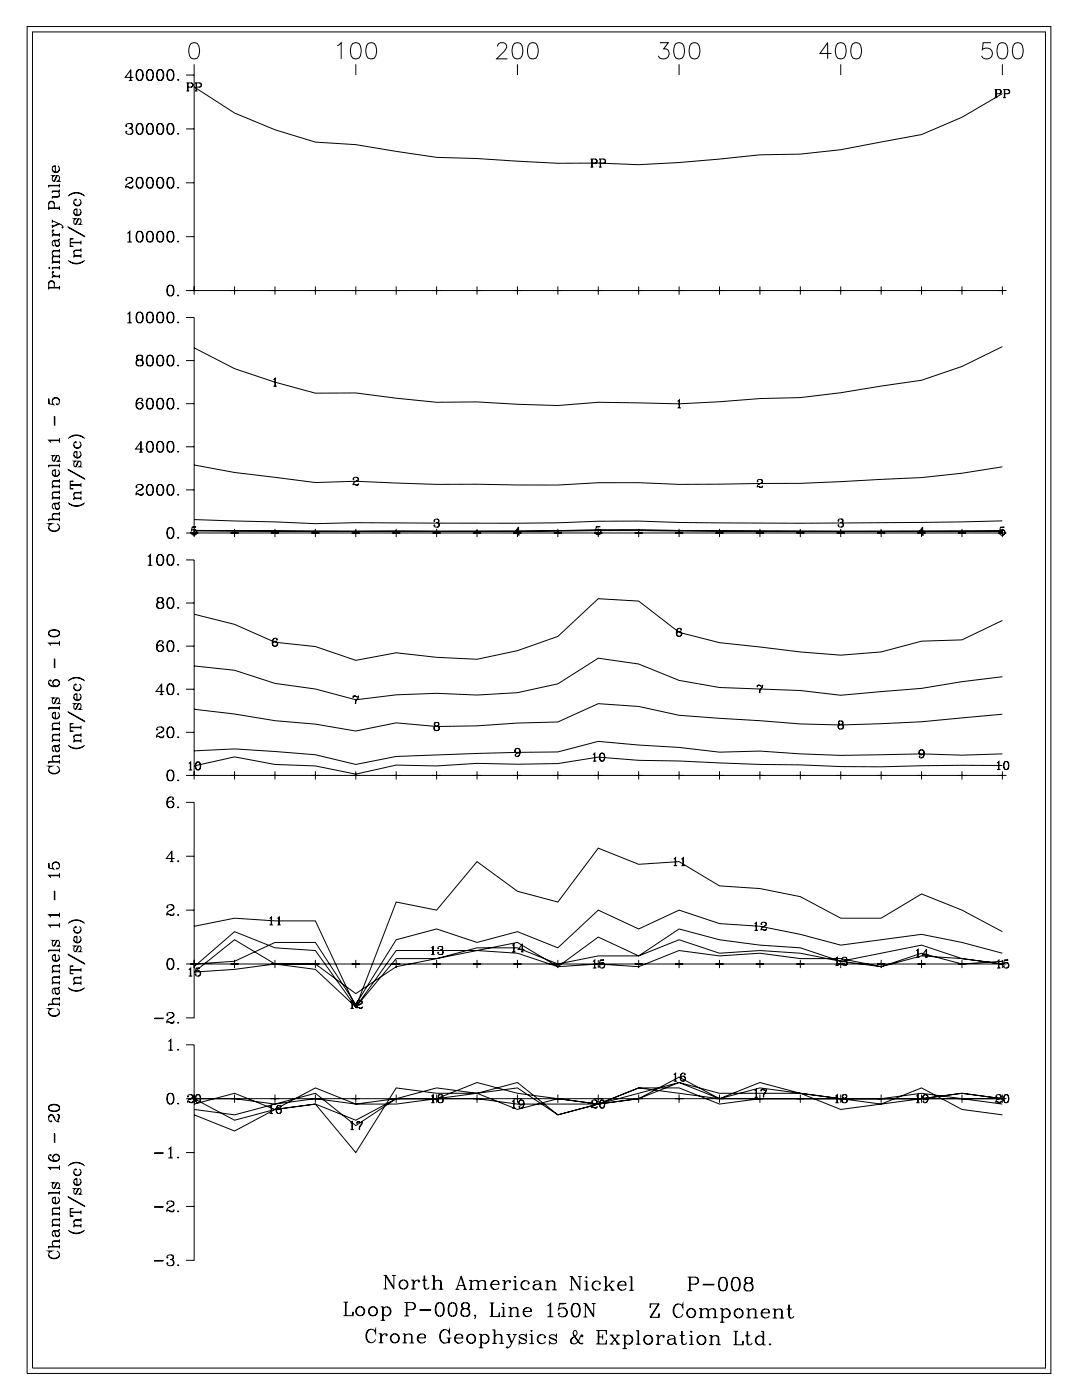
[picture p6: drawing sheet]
<svg xmlns="http://www.w3.org/2000/svg" width="215mm" height="279mm" viewBox="0 0 215 279" stroke-linecap="round" stroke-linejoin="round" font-family="sans-serif">
<g fill="none" stroke="#000" stroke-width=".2">
<path d="M5.4 5.3h204v268.5h-204zM6.5 6.4h201.9v266.3h-201.9zM25.7 16h.7M26 14.1v1.9M26.6 15.4h-1.6l1.1-1.5v2.1M27.7 13.9a1.16 1.16 0 0 0-.5 1.7 .66 .66 0 0 0 .6 .4 .66 .66 0 0 0 .6-.4 1.71 1.71 0 0 0-.2-1.6 .58 .58 0 0 0-.9 .3 1.25 1.25 0 0 0 .4 1.7M27.9 13.9a1.38 1.38 0 0 1 0 2.1M29.8 13.9a.97 .97 0 0 0-.6 1.2l.1 .5a.67 .67 0 0 0 .6 .4 .67 .67 0 0 0 .6-.4 1.82 1.82 0 0 0-.2-1.6 .58 .58 0 0 0-.9 .3 1.26 1.26 0 0 0 .4 1.7M30 13.9a1.36 1.36 0 0 1 0 2.1M31.8 13.9a1.16 1.16 0 0 0-.5 1.7 .66 .66 0 0 0 .6 .4 .66 .66 0 0 0 .6-.4 1.71 1.71 0 0 0-.2-1.6 .58 .58 0 0 0-.9 .3 1.25 1.25 0 0 0 .4 1.7M32 13.9a1.38 1.38 0 0 1 0 2.1M33.9 13.9a.97 .97 0 0 0-.7 1.2l.1 .5a.67 .67 0 0 0 .7 .4 .67 .67 0 0 0 .6-.4 1.82 1.82 0 0 0-.2-1.6 .58 .58 0 0 0-.9 .3 1.26 1.26 0 0 0 .4 1.7"/>
<path d="M34.1 13.9a1.36 1.36 0 0 1 0 2.1M35.5 15.8l.1 .1-.1 .1zM37.1 15h1.6M37.2 16.5h.9l.4 .3a.43 .43 0 0 1-.4 .6h-.6M37.2 18.1h.5M37.4 16.5v1.6M37.5 16.5v1.6M38.1 8.7a1.05 1.05 0 0 1 1.5 .4 2.68 2.68 0 0 1-.3 2.5 1.06 1.06 0 0 1-1.5-.5 2.68 2.68 0 0 1 .3-2.4zM38.1 16.5l.3 .3-.1 .4-.2 .2M38.7 17.3l8 5.2 8.1 3.4 8.1 2.4 8 .5 16.1 2.6 8.1 .2 16.1 .9h8l8.1 .3 8-.4 16.1-1.5 8.1-.2 8.1-.9 16.1-3 8-3.4 8.1-4.7M38.7 15v42.9h-1.6M38.7 12.8v2.2"/>
<path d="M38.8 16.5h1a.43 .43 0 0 1 .4 .4 .43 .43 0 0 1-.4 .5h-.6M38.8 18.1h.6M39.1 16.5v1.6M39.2 16.5v1.6M39.8 16.5l.3 .3-.1 .4-.2 .2M67.2 9.1l.8-.6v3.2M70.3 8.7a1.05 1.05 0 0 1 1.5 .4 2.68 2.68 0 0 1-.3 2.5 1.06 1.06 0 0 1-1.5-.5 2.68 2.68 0 0 1 .3-2.4zM70.9 12.8v2.2M73.4 8.7a1.04 1.04 0 0 1 1.5 .4 2.65 2.65 0 0 1-.3 2.5 1.05 1.05 0 0 1-1.5-.5 2.7 2.7 0 0 1 .3-2.4zM99.1 9.3a.81 .81 0 0 1 .7-.8h.6a.79 .79 0 0 1 .4 1.2l-1.8 2h2.1M102.5 8.7a1.05 1.05 0 0 1 1.5 .4 2.68 2.68 0 0 1-.3 2.5 1.06 1.06 0 0 1-1.5-.5 2.68 2.68 0 0 1 .3-2.4zM103.1 12.8v2.2"/>
<path d="M105.6 8.7a1.04 1.04 0 0 1 1.5 .4 2.65 2.65 0 0 1-.3 2.5 1.05 1.05 0 0 1-1.5-.5 2.7 2.7 0 0 1 .3-2.4zM131.5 8.5h1.7l-.9 1.2a1.03 1.03 0 0 1 1.1 1.2 1.03 1.03 0 0 1-1.4 .8l-.5-.1-.3-.5M134.7 8.7a1.05 1.05 0 0 1 1.6 .4 2.68 2.68 0 0 1-.3 2.5 1.06 1.06 0 0 1-1.6-.5 2.68 2.68 0 0 1 .3-2.4zM135.3 12.8v2.2M137.8 8.7a1.04 1.04 0 0 1 1.5 .4 2.65 2.65 0 0 1-.3 2.5 1.05 1.05 0 0 1-1.5-.5 2.7 2.7 0 0 1 .3-2.4zM165.7 10.7h-2.3l1.5-2.2v3.2M166.9 8.7a1.05 1.05 0 0 1 1.6 .4 2.68 2.68 0 0 1-.3 2.5 1.06 1.06 0 0 1-1.6-.5 2.68 2.68 0 0 1 .3-2.4zM167.6 12.8v2.2M170 8.7a1.04 1.04 0 0 1 1.5 .4 2.65 2.65 0 0 1-.3 2.5 1.05 1.05 0 0 1-1.5-.5 2.7 2.7 0 0 1 .3-2.4zM197.5 8.5h-1.6l-.1 1.4a1.14 1.14 0 0 1 1.7 0 1.14 1.14 0 0 1-.2 1.7 1.14 1.14 0 0 1-1.7-.5M198.2 17.9h1a.42 .42 0 0 1 .4 .4 .42 .42 0 0 1-.4 .4h-.7M198.2 19.5h.6"/>
<path d="M198.5 17.9v1.6M199.2 8.7a1.05 1.05 0 0 1 1.5 .4 2.68 2.68 0 0 1-.3 2.5 1.06 1.06 0 0 1-1.6-.5 2.69 2.69 0 0 1 .4-2.4zM199.2 17.9l.3 .3-.1 .3-.2 .2M199.8 12.8v2.2M199.9 17.9h.9a.42 .42 0 0 1 .4 .4 .42 .42 0 0 1-.4 .4h-.6M199.9 19.5h.6M200.2 17.9v1.6M200.8 17.9l.4 .3-.1 .3-.3 .2M202.2 8.7a1.04 1.04 0 0 1 1.6 .4 2.65 2.65 0 0 1-.3 2.5 1.05 1.05 0 0 1-1.6-.5 2.7 2.7 0 0 1 .3-2.4zM9.7 37h2.1M10.4 33.8a.75 .75 0 0 0 .7 .5 .75 .75 0 0 0 .7-.5M11 33.2l-.5 .1"/>
<path d="M11.4 35l-.5 1h-.4a.7 .7 0 0 1 .1-.9l.2-.1h-.4l.2 .1M11.5 38.2a.66 .66 0 0 1 0 1.1h-1.1M11.5 33.1a.72 .72 0 0 1 .2 1 .72 .72 0 0 1-1.1 0 .72 .72 0 0 1 .2-1h.2v1.2M11.6 36l.2 .1h-.4l.4-.4v-.4l-.2-.3h-.3l-.6 1.1M11.8 38.9l-.3 .3h-1.1v.4M11.8 36.6v.8M11.8 37.8v.4h-1.4M11.8 38.1h-1.4v.4M11.8 36.9h-2.1v.5M13.6 39.1a2.2 2.2 0 0 1 3.3 0M13.8 38.9l.4-.2a2.57 2.57 0 0 1 2.5 .2M15.8 39.7a.72 .72 0 0 1 .2 1.1 .72 .72 0 0 1-1.1 0 .72 .72 0 0 1 .2-1.1v.2l-.1-.1"/>
<path d="M25.2 35.8l.1 .1h-.2a.73 .73 0 0 1 .7-.6 .73 .73 0 0 1 .7 .7l-.4 .4a1.07 1.07 0 0 0-1 1.1M25.2 25l.1 .1-.1 .1v-.4a.85 .85 0 0 1 1.2 .1l-.1 .5-.6 .1M26 35.4l.2 .1a.48 .48 0 0 1 .1 .7l-.7 .4M26 24.6a.51 .51 0 0 1 .2 .8l-.2 .1a.62 .62 0 0 1 .5 .7 .62 .62 0 0 1-.5 .6l-.7-.1-.2-.3 .1-.2 .1 .1-.1 .1M26.3 25.7a.65 .65 0 0 1-.3 1.1M26.5 37.2l-.3 .2-.8-.2-.3 .1M26.5 37l-.2 .5h-.4l-.5-.3M27.7 35.4a1.16 1.16 0 0 0-.5 1.7 .66 .66 0 0 0 .6 .4 .66 .66 0 0 0 .6-.4 1.71 1.71 0 0 0-.2-1.6 .58 .58 0 0 0-.9 .3 1.25 1.25 0 0 0 .4 1.7M27.7 24.6a1.16 1.16 0 0 0-.5 1.8 .66 .66 0 0 0 .6 .4 .66 .66 0 0 0 .6-.4 1.71 1.71 0 0 0-.2-1.7 .58 .58 0 0 0-.9 .3 1.25 1.25 0 0 0 .4 1.8M27.9 35.4a1.38 1.38 0 0 1 0 2.1M27.9 24.6a1.38 1.38 0 0 1 0 2.2M29.8 35.4a.97 .97 0 0 0-.6 1.2l.1 .5a.67 .67 0 0 0 .6 .4 .67 .67 0 0 0 .6-.4 1.82 1.82 0 0 0-.2-1.6 .58 .58 0 0 0-.9 .3 1.26 1.26 0 0 0 .4 1.7"/>
<path d="M29.8 24.6a.97 .97 0 0 0-.6 1.2l.1 .6a.67 .67 0 0 0 .6 .4 .67 .67 0 0 0 .6-.4 1.82 1.82 0 0 0-.2-1.7 .58 .58 0 0 0-.9 .3 1.26 1.26 0 0 0 .4 1.8M30 35.4a1.36 1.36 0 0 1 0 2.1M30 24.6a1.36 1.36 0 0 1 0 2.2M31.8 35.4a1.16 1.16 0 0 0-.5 1.7 .66 .66 0 0 0 .6 .4 .66 .66 0 0 0 .6-.4 1.71 1.71 0 0 0-.2-1.6 .58 .58 0 0 0-.9 .3 1.25 1.25 0 0 0 .4 1.7M31.8 24.6a1.16 1.16 0 0 0-.5 1.8 .66 .66 0 0 0 .6 .4 .66 .66 0 0 0 .6-.4 1.71 1.71 0 0 0-.2-1.7 .58 .58 0 0 0-.9 .3 1.25 1.25 0 0 0 .4 1.8M32 35.4a1.38 1.38 0 0 1 0 2.1M32 24.6a1.38 1.38 0 0 1 0 2.2M33.9 35.4a.97 .97 0 0 0-.7 1.2l.1 .5a.67 .67 0 0 0 .7 .4 .67 .67 0 0 0 .6-.4 1.82 1.82 0 0 0-.2-1.6 .58 .58 0 0 0-.9 .3 1.26 1.26 0 0 0 .4 1.7M33.9 24.6a.97 .97 0 0 0-.7 1.2l.1 .6a.67 .67 0 0 0 .7 .4 .67 .67 0 0 0 .6-.4 1.82 1.82 0 0 0-.2-1.7 .58 .58 0 0 0-.9 .3 1.26 1.26 0 0 0 .4 1.8M34.1 35.4a1.36 1.36 0 0 1 0 2.1M34.1 24.6a1.36 1.36 0 0 1 0 2.2M35.5 37.3l.1 .1-.1 .1z"/>
<path d="M35.5 26.6l.1 .1-.1 .1zM37.1 36.4h1.6M37.1 25.7h1.6M117.7 31.7h.9a.43 .43 0 0 1 .4 .4 .43 .43 0 0 1-.4 .4h-.6M117.7 33.3h.5M117.9 31.7v1.6M118 31.7v1.6M118.6 31.7l.3 .3-.1 .4-.2 .1M119.4 31.7h.9a.43 .43 0 0 1 .4 .4 .43 .43 0 0 1-.4 .4h-.6M119.4 33.3h.5M119.6 31.7v1.6M119.7 31.7v1.6"/>
<path d="M120.3 31.7l.3 .3-.1 .4-.2 .1M9.7 56.5a.58 .58 0 0 1 .6-.4 .58 .58 0 0 1 .5 .4M9.7 40.6a.58 .58 0 0 1 .6-.4 .58 .58 0 0 1 .5 .4M9.7 57.4h2.1M9.7 57.3h2.1M9.7 41.5h2.1M9.7 41.4h2.1M9.8 53.3v.2l-.1-.1zM10.4 44l1.4 .6a.84 .84 0 0 1 .8 .7l-.1 .1v-.2M10.4 55.1h1.4M10.4 43.8v.6M10.4 44.8v.6"/>
<path d="M10.4 53.4h1.4M10.4 52.3h1.4M10.4 46.9h1.4M10.5 54.2l.1 .1 .1-.1-.2-.1a.59 .59 0 0 0 0 .6 .59 .59 0 0 0 .5 .3M10.5 45.9h.2l-.2-.1a.59 .59 0 0 0 .5 1M10.8 57.3v-.8a.56 .56 0 0 0-.5-.6 .56 .56 0 0 0-.6 .6v1.2M10.8 48l.3 1 .4 .1a.65 .65 0 0 0 0-1.1M10.8 41.4v-.8a.56 .56 0 0 0-.5-.5 .56 .56 0 0 0-.6 .5v1.3M11 48.7a.42 .42 0 0 0 .4 .3 .42 .42 0 0 0 .4-.3M11.6 44.6l-1.2 .5M11.8 51.1h-1.1a.66 .66 0 0 0 0 1.1M11.8 51.2h-1.1l-.3 .3"/>
<path d="M11.8 49.9h-1.1a.66 .66 0 0 0 0 1.2M11.8 50h-1.1l-.3 .3M11.8 47.7l-.3 .2-.9 .1a.7 .7 0 0 0-.1 .9l.2 .1-.1-.1M11.8 47.6l-.1 .3-.2 .1h-.9M11.8 41.1v.8M11.8 46.5v.7M11.8 49.6v.7M11.8 50.7v.8M11.8 51.9v.7M11.8 53v.7M11.8 54.7v.8M11.8 57v.7"/>
<path d="M11.8 55h-1.4v.5M11.8 46.8h-1.4v.4M11.8 52.2h-1.4v.4M11.8 53.3h-1.4v.4M11.8 44.6l-1.4 .6M13.6 51.9a2.2 2.2 0 0 0 3.3 0M13.6 45.2l3.3 2zM13.8 52.1l.4 .2a2.67 2.67 0 0 0 2.5-.2M14 47.7l.6-.1h-.6v1.5h.6l-.6-.1M14 48.4h2.1M14 48.3h2.1M14.7 42.4a.75 .75 0 0 0 .7 .5 .75 .75 0 0 0 .7-.5"/>
<path d="M14.7 40.4a.75 .75 0 0 0 .7 .5 .75 .75 0 0 0 .7-.5M14.7 51.1h1.4M15.3 41.8l-.5 .1M15.7 43.6l-.5 1h-.4a.7 .7 0 0 1 .1-.9l.2-.1h-.4l.2 .1M15.8 41.7a.72 .72 0 0 1 .2 1 .72 .72 0 0 1-1.1 0 .72 .72 0 0 1 .2-1h.2v1.2M15.9 44.6l.2 .1h-.4l.4-.4v-.4l-.2-.3h-.3l-.6 1.1M16.1 49.8h-1.1a.65 .65 0 0 0 0 1.2M16.1 49.9h-1.1l-.3 .3M16.1 51h-1.4v.4M16.1 48v.7M16.1 49.5v.7M16.1 50.7v.7"/>
<path d="M25.4 46.5l.5-.4v2.1M25.4 48.2h.9M25.8 46.2v2M27.7 46.1a1.16 1.16 0 0 0-.5 1.7 .66 .66 0 0 0 .6 .5 .66 .66 0 0 0 .6-.5 1.71 1.71 0 0 0-.2-1.6 .58 .58 0 0 0-.9 .3 1.25 1.25 0 0 0 .4 1.7M27.9 46.1a1.38 1.38 0 0 1 0 2.1M29.8 46.1a.97 .97 0 0 0-.6 1.2l.1 .5a.67 .67 0 0 0 .6 .5 .67 .67 0 0 0 .6-.5 1.82 1.82 0 0 0-.2-1.6 .58 .58 0 0 0-.9 .3 1.26 1.26 0 0 0 .4 1.7M30 46.1a1.36 1.36 0 0 1 0 2.1M31.8 46.1a1.16 1.16 0 0 0-.5 1.7 .66 .66 0 0 0 .6 .5 .66 .66 0 0 0 .6-.5 1.71 1.71 0 0 0-.2-1.6 .58 .58 0 0 0-.9 .3 1.25 1.25 0 0 0 .4 1.7M32 46.1a1.38 1.38 0 0 1 0 2.1M33.9 56.8a.97 .97 0 0 0-.7 1.3l.1 .5a.67 .67 0 0 0 .7 .4 .67 .67 0 0 0 .6-.4 1.82 1.82 0 0 0-.2-1.7 .58 .58 0 0 0-.9 .3 1.26 1.26 0 0 0 .4 1.8M33.9 46.1a.97 .97 0 0 0-.7 1.2l.1 .5a.67 .67 0 0 0 .7 .5 .67 .67 0 0 0 .6-.5 1.82 1.82 0 0 0-.2-1.6 .58 .58 0 0 0-.9 .3 1.26 1.26 0 0 0 .4 1.7M34.1 56.8a1.36 1.36 0 0 1 0 2.2"/>
<path d="M34.1 46.1a1.36 1.36 0 0 1 0 2.1M35.5 58.8l.1 .1-.1 .1zM35.5 48l.1 .1-.1 .1zM37.1 47.2h1.6M37.9 57.9h1.6M38.7 57.9h161.1M38.7 57.1v1.6M45.9 57.9h1.7M46.7 57.1v1.6M54 57.9h1.6M54.8 57.1v1.6M62 57.9h1.7"/>
<path d="M62.9 57.1v1.6M70.1 57.9h1.6M70.9 57.1v1.6M78.1 57.9h1.7M79 57.1v1.6M86.2 57.9h1.6M87 57.1v1.6M94.3 57.9h1.6M95.1 57.1v1.6M102.3 57.9h1.6M103.1 57.1v1.6M110.4 57.9h1.6"/>
<path d="M111.2 57.1v1.6M118.4 57.9h1.7M119.2 57.1v1.6M126.5 57.9h1.6M127.3 57.1v1.6M134.5 57.9h1.7M135.3 57.1v1.6M142.6 57.9h1.6M143.4 57.1v1.6M150.6 57.9h1.7M151.4 57.1v1.6M158.7 57.9h1.6"/>
<path d="M159.5 57.1v1.6M166.7 57.9h1.7M167.6 57.1v1.6M174.8 57.9h1.6M175.6 57.1v1.6M182.8 57.9h1.7M183.7 57.1v1.6M190.9 57.9h1.6M191.7 57.1v1.6M199 57.9h1.6M199.8 57.1v1.6M10.4 79.9a.75 .75 0 0 1 .7-.6 .75 .75 0 0 1 .7 .6"/>
<path d="M25.4 62.6l.5-.4v2.2M25.4 64.4h.9M25.8 62.3v2.1M27.6 70.8l-.3 .1-.1 .5a.72 .72 0 0 0 1.2 0v-.3a.7 .7 0 0 0-1-.2l-.1 .5 .3 .3M27.6 71.7l-.3 .1-.2 .3a.71 .71 0 0 0 .9 .9 .71 .71 0 0 0 .3-1.2l-.3-.1M27.6 71.7l-.4 .4 .1 .6 .3 .2M27.7 62.2a1.16 1.16 0 0 0-.5 1.7 .66 .66 0 0 0 .6 .5 .66 .66 0 0 0 .6-.5 1.71 1.71 0 0 0-.2-1.6 .58 .58 0 0 0-.9 .3 1.25 1.25 0 0 0 .4 1.8M27.8 79.4a1.29 1.29 0 0 0-.1 2.1M27.9 62.2a1.38 1.38 0 0 1 0 2.2M28 70.8l.3 .3v.3l-.3 .3M28 71.7l.4 .4-.1 .6-.3 .2M28.3 79.7l-.1 .1 .1 .1 .1-.2a.75 .75 0 0 0-.9-.2 .75 .75 0 0 0-.4 .8v.6a.7 .7 0 0 0 .7 .7 .7 .7 0 0 0 .7-.7 .7 .7 0 0 0-.7-.7l-.5 .3-.1 .3"/>
<path d="M29.8 79.4a.97 .97 0 0 0-.6 1.2l.1 .5a.67 .67 0 0 0 .6 .4 .67 .67 0 0 0 .6-.4 1.82 1.82 0 0 0-.2-1.6 .58 .58 0 0 0-.9 .3 1.26 1.26 0 0 0 .4 1.7M29.8 70.8a.97 .97 0 0 0-.6 1.2l.1 .5a.67 .67 0 0 0 .6 .5 .67 .67 0 0 0 .6-.5 1.82 1.82 0 0 0-.2-1.6 .58 .58 0 0 0-.9 .3 1.26 1.26 0 0 0 .4 1.7M29.8 62.2a.97 .97 0 0 0-.6 1.2l.1 .5a.67 .67 0 0 0 .6 .5 .67 .67 0 0 0 .6-.5 1.82 1.82 0 0 0-.2-1.6 .58 .58 0 0 0-.9 .3 1.26 1.26 0 0 0 .4 1.8M30 79.4a1.36 1.36 0 0 1 0 2.1M30 70.8a1.36 1.36 0 0 1 0 2.1M30 62.2a1.36 1.36 0 0 1 0 2.2M31.8 79.4a1.15 1.15 0 0 0-.5 1.7 .66 .66 0 0 0 .6 .4 .66 .66 0 0 0 .6-.4 1.71 1.71 0 0 0-.2-1.6 .58 .58 0 0 0-.9 .3 1.25 1.25 0 0 0 .4 1.7M31.8 70.8a1.16 1.16 0 0 0-.5 1.7 .66 .66 0 0 0 .6 .5 .66 .66 0 0 0 .6-.5 1.71 1.71 0 0 0-.2-1.6 .58 .58 0 0 0-.9 .3 1.25 1.25 0 0 0 .4 1.7M31.8 62.2a1.16 1.16 0 0 0-.5 1.7 .66 .66 0 0 0 .6 .5 .66 .66 0 0 0 .6-.5 1.71 1.71 0 0 0-.2-1.6 .58 .58 0 0 0-.9 .3 1.25 1.25 0 0 0 .4 1.8M32 79.4a1.38 1.38 0 0 1 0 2.1M32 70.8a1.38 1.38 0 0 1 0 2.1M32 62.2a1.38 1.38 0 0 1 0 2.2"/>
<path d="M33.9 79.4a.97 .97 0 0 0-.7 1.2l.1 .5a.67 .67 0 0 0 .7 .4 .67 .67 0 0 0 .6-.4 1.82 1.82 0 0 0-.2-1.6 .58 .58 0 0 0-.9 .3 1.26 1.26 0 0 0 .4 1.7M33.9 70.8a.97 .97 0 0 0-.7 1.2l.1 .5a.67 .67 0 0 0 .7 .5 .67 .67 0 0 0 .6-.5 1.82 1.82 0 0 0-.2-1.6 .58 .58 0 0 0-.9 .3 1.26 1.26 0 0 0 .4 1.7M33.9 62.2a.97 .97 0 0 0-.7 1.2l.1 .5a.67 .67 0 0 0 .7 .5 .67 .67 0 0 0 .6-.5 1.82 1.82 0 0 0-.2-1.6 .58 .58 0 0 0-.9 .3 1.26 1.26 0 0 0 .4 1.8M34.1 79.4a1.35 1.35 0 0 1 0 2.1M34.1 70.8a1.36 1.36 0 0 1 0 2.1M34.1 62.2a1.36 1.36 0 0 1 0 2.2M35.5 72.7l.1 .1-.1 .1zM35.5 64.1l.1 .1-.1 .2zM37.1 63.3h1.6v42.9h-1.6M37.1 71.9h1.6M54.5 75.7l.4-.3v1.6M54.5 77h.7"/>
<path d="M54.8 75.5v1.5M135 80l.4-.3v1.6M135.3 79.8v1.5M199.8 69.1l-8.1 3.9-8 2.8-16.1 2.5-8.1 .9-8.1 .2-8 .7-8.1 .4-16.1-.3-8 .6-8.1-.2-8-.5-8.1 .1-8-.8-8.1-1.1-8 .1-8.1-2.2-8.1-2.7-8-4.2M9.7 92.8h2.1M9.8 80.5l-.1-1.1v1.1l1 .2a.77 .77 0 0 1-.2-1.2 .77 .77 0 0 1 1.2 0 .77 .77 0 0 1-.3 1.2l-.2-.1 .1-.1 .1 .1M9.8 87.8h2M10.4 94.4a.75 .75 0 0 0 .7 .5 .75 .75 0 0 0 .7-.5M10.4 99.3h1.4M10.4 97h1.4M10.8 83l.1 1.8zM11 93.8l-.5 .1"/>
<path d="M11.4 90.8l-.5 1-.3 .1a.7 .7 0 0 1-.1-.9l.3-.2h-.4l.2 .1M11.5 93.7a.72 .72 0 0 1 .2 1 .72 .72 0 0 1-1.1 0 .72 .72 0 0 1 .2-1h.2v1.2M11.6 91.8l.2 .1h-.4l.4-.4v-.4l-.2-.3h-.3l-.6 1.1M11.8 100l-.1 .3-.2 .1h-.9M11.8 98.1h-1.1a.66 .66 0 0 0 0 1.1M11.8 98.2h-1.1l-.3 .3M11.8 95.8h-1.1a.65 .65 0 0 0 0 1.1M11.8 95.9h-1.1l-.3 .3M11.8 87.7h-2.1l.4 .5M11.8 87.3v.9M11.8 92.4v.7M11.8 95.5v.7"/>
<path d="M11.8 96.6v.7M11.8 97.8v.7M11.8 98.9v.7M11.8 96.9h-1.4v.4M11.8 99.2h-1.4v.4M11.8 92.7h-2.1v.4M13.6 93.6l3.3 1.9zM13.6 87.4a2.2 2.2 0 0 1 3.3 0M13.8 87.2l.4-.2a2.56 2.56 0 0 1 2.5 .2M14 96l.6-.1h-.6v1.5h.6l-.6-.1M14 96.7h2.1M14 96.6h2.1"/>
<path d="M14.7 90.7a.75 .75 0 0 0 .7 .5 .75 .75 0 0 0 .7-.5M14.7 88.7a.75 .75 0 0 0 .7 .6 .75 .75 0 0 0 .7-.6M14.7 99.4h1.4M15.3 90.1l-.5 .1M15.7 91.9l-.5 1h-.4a.7 .7 0 0 1 .1-.9l.2-.1h-.4l.2 .1M15.8 90a.72 .72 0 0 1 .2 1.1 .72 .72 0 0 1-1.1 0 .72 .72 0 0 1 .2-1.1h.2v1.2M15.8 88a.72 .72 0 0 1 .2 1.1 .72 .72 0 0 1-1.1 0 .72 .72 0 0 1 .2-1.1v.2l-.1-.1M15.9 92.9l.2 .1h-.4l.4-.4v-.4l-.2-.3h-.3l-.6 1.1M16.1 98.2h-1.1a.65 .65 0 0 0 0 1.1M16.1 98.3h-1.1l-.3 .3M16.1 99.3h-1.4v.4M16.1 96.3v.7"/>
<path d="M16.1 97.8v.8M16.1 99v.7M27.2 97l.1 .1h-.2a.74 .74 0 0 1 .8-.6 .74 .74 0 0 1 .6 .7l-.4 .4a1.06 1.06 0 0 0-1 1.1M27.7 90.1h.7M27.9 80.2a.69 .69 0 0 1 .5 .7 .69 .69 0 0 1-.5 .6M28 96.6l.2 .1a.48 .48 0 0 1 .1 .7l-.7 .4M28 88.2v1.9M28.5 98.4l-.3 .2-.8-.2-.3 .1M28.5 98.2l-.2 .5h-.4l-.5-.3M28.6 89.5h-1.6l1.1-1.5v2.1M29.8 96.6a.97 .97 0 0 0-.6 1.2l.1 .5a.67 .67 0 0 0 .6 .4 .67 .67 0 0 0 .6-.4 1.82 1.82 0 0 0-.2-1.6 .58 .58 0 0 0-.9 .3 1.26 1.26 0 0 0 .4 1.7M29.8 88a.97 .97 0 0 0-.6 1.2l.1 .5a.67 .67 0 0 0 .6 .4 .67 .67 0 0 0 .6-.4 1.83 1.83 0 0 0-.2-1.6 .58 .58 0 0 0-.9 .3 1.27 1.27 0 0 0 .4 1.7"/>
<path d="M30 96.6a1.36 1.36 0 0 1 0 2.1M30 88a1.36 1.36 0 0 1 0 2.1M31.8 96.6a1.16 1.16 0 0 0-.5 1.7 .66 .66 0 0 0 .6 .4 .66 .66 0 0 0 .6-.4 1.71 1.71 0 0 0-.2-1.6 .58 .58 0 0 0-.9 .3 1.25 1.25 0 0 0 .4 1.7M31.8 88a1.15 1.15 0 0 0-.5 1.7 .66 .66 0 0 0 .6 .4 .66 .66 0 0 0 .6-.4 1.72 1.72 0 0 0-.2-1.6 .58 .58 0 0 0-.9 .3 1.26 1.26 0 0 0 .4 1.7M32 96.6a1.38 1.38 0 0 1 0 2.1M32 88a1.38 1.38 0 0 1 0 2.1M33.9 96.6a.97 .97 0 0 0-.7 1.2l.1 .5a.67 .67 0 0 0 .7 .4 .67 .67 0 0 0 .6-.4 1.82 1.82 0 0 0-.2-1.6 .58 .58 0 0 0-.9 .3 1.26 1.26 0 0 0 .4 1.7M33.9 88a.97 .97 0 0 0-.7 1.2l.1 .5a.67 .67 0 0 0 .7 .4 .67 .67 0 0 0 .6-.4 1.83 1.83 0 0 0-.2-1.6 .58 .58 0 0 0-.9 .3 1.27 1.27 0 0 0 .4 1.7M34.1 96.6a1.36 1.36 0 0 1 0 2.1M34.1 88a1.36 1.36 0 0 1 0 2.1M35.4 98.6h.2l-.1 .1zM35.4 90h.2l-.1 .1z"/>
<path d="M35.5 81.3l.1 .1-.1 .1zM37.1 97.6h1.6M37.1 89.1h1.6M37.1 80.5h1.6M38.7 92.7l8 1.5 16.2 2 8-.3 16.1 .6 16.1 .2h8.1l8-.5h8.1l8 .3 24.2-.2 24.2-1.1 8-.9 8.1-1.3M70.4 95.4v.2v-.1a.55 .55 0 0 1 .5-.4 .55 .55 0 0 1 .5 .5l-.3 .3a.79 .79 0 0 0-.7 .8M71.1 95.1l.2 .2 .1 .3-.6 .4M71.4 96.5l-.2 .2-.8-.1M71.4 96.3l-.1 .4-.7-.2M135 81.3h.7M151 95.9h.1h-.2a.55 .55 0 0 1 .6-.4 .55 .55 0 0 1 .5 .5l-.3 .3a.78 .78 0 0 0-.8 .9M151.6 95.6l.3 .3a.6 .6 0 0 1-.6 .6"/>
<path d="M152 96.9l-.2 .2-.9-.1M152 96.8l-.2 .4-.7-.3M9.7 105.2a1.22 1.22 0 0 0 2.1 0M9.7 103.6h2.1M10.8 100.4l.3 1 .4 .1a.64 .64 0 0 0 0-1.1M11 101.1a.42 .42 0 0 0 .4 .3 .42 .42 0 0 0 .4-.3M11.3 104.4a.79 .79 0 0 1 .5 .9 .79 .79 0 0 1-.8 .6 .94 .94 0 0 1-1-.2 .94 .94 0 0 1-.2-1l.2-.2-.3-.1h.6l-.3 .1M11.8 102.3h-1.1a.66 .66 0 0 0 0 1.2M11.8 102.5h-1.1l-.3 .3M11.8 100.1l-.3 .2-.9 .1a.7 .7 0 0 0-.1 .9l.2 .1-.1-.1M11.8 102v.8M11.8 103.2v.7"/>
<path d="M11.8 103.5h-2.1v.4M13.6 100.2a2.2 2.2 0 0 0 3.3 0M13.8 100.4l.4 .2a2.67 2.67 0 0 0 2.5-.2M29.5 110.9l.5-.4v2.2M29.5 112.7h.9M29.9 110.6v2.1M31.7 119.1l-.3 .1-.1 .5a.72 .72 0 0 0 1.2 0v-.3a.71 .71 0 0 0-1-.2l-.1 .5 .3 .3M31.8 110.5a1.16 1.16 0 0 0-.5 1.8 .66 .66 0 0 0 .6 .4 .66 .66 0 0 0 .6-.4 1.71 1.71 0 0 0-.2-1.7 .58 .58 0 0 0-.9 .3 1.25 1.25 0 0 0 .4 1.8M32 110.5a1.38 1.38 0 0 1 0 2.2M32.1 119.1l.3 .3v.3l-.3 .3M33.9 105.2a.97 .97 0 0 0-.7 1.2l.1 .5a.67 .67 0 0 0 .7 .4 .67 .67 0 0 0 .6-.4 1.82 1.82 0 0 0-.2-1.6 .58 .58 0 0 0-.9 .3 1.26 1.26 0 0 0 .4 1.7M33.9 119.1a.97 .97 0 0 0-.7 1.2l.1 .6a.67 .67 0 0 0 .7 .4 .67 .67 0 0 0 .6-.4 1.82 1.82 0 0 0-.2-1.7 .58 .58 0 0 0-.9 .3 1.26 1.26 0 0 0 .4 1.8"/>
<path d="M33.9 110.5a.97 .97 0 0 0-.7 1.3l.1 .5a.67 .67 0 0 0 .7 .4 .67 .67 0 0 0 .6-.4 1.82 1.82 0 0 0-.2-1.7 .58 .58 0 0 0-.9 .3 1.26 1.26 0 0 0 .4 1.8M34.1 105.2a1.36 1.36 0 0 1 0 2.1M34.1 119.1a1.35 1.35 0 0 1 0 2.2M34.1 110.5a1.36 1.36 0 0 1 0 2.2M35.5 107.1l.1 .1-.1 .1zM35.5 112.5l.1 .1-.1 .1zM37.1 111.6h1.6v43h-1.6M37.9 106.2h1.6M38.3 105.1l.8-.1h-.8l-.1 .8a.58 .58 0 0 1 .8-.2 .58 .58 0 0 1 0 .9 .58 .58 0 0 1-.8-.2v-.1v.1M38.7 106.2h161.1M38.7 103.6l24.2 .8 8-.2 16.1 .1a618.3 618.3 0 0 0 32.2-.4h8.1l8 .2a1948.5 1948.5 0 0 0 64.5-.3M38.7 105.7l64.4 .1 24.2-.2 24.1 .2h48.4"/>
<path d="M38.7 105.8l161.1 .1M38.7 105.4v1.7M38.8 105.6h.1a.56 .56 0 0 1 .3 .6 .56 .56 0 0 1-.4 .4M45.9 106.2h1.7M46.7 105.4v1.7M54 106.2h1.6M54.8 105.4v1.7M62 106.2h1.7M62.9 105.4v1.7M70.1 106.2h1.6M70.9 105.4v1.7M78.1 106.2h1.7"/>
<path d="M79 105.4v1.7M86.2 106.2h1.6M86.6 103.8v.1h-.1a.51 .51 0 0 1 .5-.4 .51 .51 0 0 1 .5 .4l-.1 .2-.5 .1M87 105.4v1.7M87.2 103.5a.39 .39 0 0 1 .1 .6l-.1 .1h.1a.44 .44 0 0 1 .3 .5 .44 .44 0 0 1-.4 .4l-.6-.1-.1-.2 .1-.2v.2M87.4 104.3l.1 .5-.3 .3M94.3 106.2h1.6M95.1 105.4v1.7M102.3 106.2h1.6M103 106.6h.6M103.1 105.4v1.7M103.3 105.2v1.4"/>
<path d="M103.7 106.2h-1.2l.8-1.2v1.6M110.4 106.2h1.6M111.2 105.4v1.7M118.4 106.2h1.7M118.8 105h.8h-.8l-.1 .7a.58 .58 0 0 1 .9-.2 .58 .58 0 0 1 0 .9 .58 .58 0 0 1-.9-.1l.1-.2v.2M119.2 105.4v1.7M119.3 105.5l.2 .1a.56 .56 0 0 1 .2 .5 .56 .56 0 0 1-.4 .5M126.5 106.2h1.6M127.3 105.4v1.7M134.5 106.2h1.7M135.3 105.4v1.7M142.6 106.2h1.6"/>
<path d="M143.4 105.4v1.7M150.6 106.2h1.7M151.4 105.4v1.7M158.7 106.2h1.6M159.5 105.4v1.7M166.7 106.2h1.7M167.1 103.7l.1 .1h-.2a.51 .51 0 0 1 .6-.4 .51 .51 0 0 1 .4 .5l-.1 .2h-.4M167.6 105.4v1.7M167.7 103.4l.2 .3v.4h-.2l.2 .1a.45 .45 0 0 1 .2 .5 .45 .45 0 0 1-.4 .4l-.5-.1-.2-.3 .1-.1v.1M167.9 104.3l.1 .4-.3 .4M174.8 106.2h1.6M175.6 105.4v1.7"/>
<path d="M182.8 106.2h1.7M183.6 106.7h.5M183.7 105.4v1.7M183.8 105.2v1.5M184.3 106.2h-1.2l.8-1.2v1.7M190.9 106.2h1.6M191.7 105.4v1.7M199 106.2h1.6M199.4 105.1h.8h-.8l-.2 .7a.58 .58 0 0 1 .9-.2 .58 .58 0 0 1 0 .9 .58 .58 0 0 1-.9-.1l.1-.2v.2M199.8 105.4v1.7M199.8 105.6l.2 .1a.56 .56 0 0 1 .2 .5 .56 .56 0 0 1-.4 .5M9.7 136.2a1.29 1.29 0 0 0 2.1 0"/>
<path d="M9.7 126.3a1.15 1.15 0 0 0 1.7 .5 .66 .66 0 0 0 .5-.6 .66 .66 0 0 0-.5-.6 1.74 1.74 0 0 0-1.6 .2 .59 .59 0 0 0 .3 .9 1.24 1.24 0 0 0 1.7-.4M9.7 126.1a1.38 1.38 0 0 1 2.1 0M9.8 128.3h2M10 135.6l.1 .1 .1-.1-.2-.1a.74 .74 0 0 0-.2 1 .74 .74 0 0 0 .8 .4h.6a.69 .69 0 0 0 .7-.8 .69 .69 0 0 0-.8-.6 .69 .69 0 0 0-.5 1l.5 .3M10.5 136a.69 .69 0 0 1 .7-.5 .69 .69 0 0 1 .6 .5M10.8 131.3l.1 1.8zM11.4 139.1l-.5 1-.3 .1a.7 .7 0 0 1-.1-.9l.3-.2h-.4l.2 .1M11.8 128.2h-2.1l.4 .5M11.8 127.8v.9M13.6 135.7a2.2 2.2 0 0 1 3.3 0M13.8 135.5l.4-.2a2.56 2.56 0 0 1 2.5 .2M14.7 139a.75 .75 0 0 0 .7 .5 .75 .75 0 0 0 .7-.5"/>
<path d="M14.7 137.1a.75 .75 0 0 0 .7 .5 .75 .75 0 0 0 .7-.5M15.3 138.4l-.5 .1M15.8 138.3a.72 .72 0 0 1 .2 1.1 .72 .72 0 0 1-1.1 0 .72 .72 0 0 1 .2-1.1h.2v1.2M15.8 136.4a.72 .72 0 0 1 .2 1 .72 .72 0 0 1-1.1 0 .72 .72 0 0 1 .2-1v.2l-.1-.1M31.7 120l-.3 .1-.2 .4a.71 .71 0 0 0 .9 .8 .71 .71 0 0 0 .3-1.2l-.3-.1M31.7 120l-.4 .5 .1 .6 .3 .2M31.8 138.5h.7M31.9 127.7a1.29 1.29 0 0 0-.1 2.2M32 128.5a.69 .69 0 0 1 .5 .7 .69 .69 0 0 1-.5 .7M32.1 120l.4 .5-.1 .6-.3 .2M32.1 136.5v2M32.4 128l-.1 .1 .1 .1v-.4a.83 .83 0 0 0-.8 0 .83 .83 0 0 0-.4 .8v.6a.69 .69 0 0 0 .8 .8 .69 .69 0 0 0 .6-.9 .69 .69 0 0 0-1-.5l-.3 .5"/>
<path d="M32.7 137.8h-1.6l1.1-1.5v2.2M33.9 136.3a.97 .97 0 0 0-.7 1.2l.1 .5a.67 .67 0 0 0 .7 .5 .67 .67 0 0 0 .6-.5 1.83 1.83 0 0 0-.2-1.6 .58 .58 0 0 0-.9 .3 1.27 1.27 0 0 0 .4 1.8M33.9 127.7a.97 .97 0 0 0-.7 1.2l.1 .6a.67 .67 0 0 0 .7 .4 .67 .67 0 0 0 .6-.4 1.82 1.82 0 0 0-.2-1.7 .58 .58 0 0 0-.9 .3 1.27 1.27 0 0 0 .4 1.8M34.1 136.3a1.36 1.36 0 0 1 0 2.2M34.1 127.7a1.36 1.36 0 0 1 0 2.2M35.4 138.3h.2l-.1 .2zM35.4 129.8h.2l-.1 .1zM35.5 121.1l.1 .1-.1 .1zM37.1 137.4h1.6M37.1 128.8h1.6M37.1 120.2h1.6M38.7 122.4l8 2 8.1 3.6 8.1 .9 8 2.7 8.1-1.5 8 .9 8.1 .4 8-1.7 8.1-2.8 8-7.6 8.1 .5 8 6.2 8.1 2.1 16.1 1.8 8.1 .7 8-.7 8.1-2.1 8-.3 8.1-3.8"/>
<path d="M38.7 132.7l8 .9 8.1 2.6 8.1 1.1 8 2.2 8.1-1 8-.3 8.1 .3 8-.4 8.1-1.8 8-5.1 8.1 1.2 8 3.2 8.1 1.4 16.1 .6 8.1 1 16.1-1.4 8-1.3 8.1-1M54.8 127.2a.97 .97 0 0 0-.1 1.6M54.9 127.8l.4 .5-.1 .3-.3 .2M55.2 127.4v.2l.1-.2a.56 .56 0 0 0-.7-.1 .56 .56 0 0 0-.3 .6v.5a.52 .52 0 0 0 .5 .5 .52 .52 0 0 0 .5-.7 .52 .52 0 0 0-.7-.3l-.3 .4M70.4 139l.2-.3 .5 .2 .3-.2v.4a1.31 1.31 0 0 0-.5 1.2M70.4 138.7v.4M70.4 138.8h.4l.3 .1M71.4 139.1a1.15 1.15 0 0 0-.6 1.2M135.3 125.2a.96 .96 0 0 0 0 1.6M135.4 125.8l.4 .5-.1 .3-.3 .2M135.7 125.5v.1l.1-.1a.56 .56 0 0 0-.7-.2 .56 .56 0 0 0-.3 .6v.5a.52 .52 0 0 0 .6 .5 .52 .52 0 0 0 .4-.6 .52 .52 0 0 0-.7-.4l-.2 .4M150.9 136.8l.2-.3 .6 .3 .3-.3-.1 .5a1.3 1.3 0 0 0-.5 1.1"/>
<path d="M150.9 136.5v.5M151 136.7l.3-.1 .4 .2M151.9 137a1.14 1.14 0 0 0-.5 1.1M9.7 153.5a1.22 1.22 0 0 0 2.1 0M9.7 151.9h2.1M9.7 141.2h2.1M10.4 142.7a.75 .75 0 0 0 .7 .5 .75 .75 0 0 0 .7-.5M10.4 147.6h1.4M10.4 145.4h1.4M10.8 148.7l.3 1 .4 .2a.64 .64 0 0 0 0-1.2M11 149.4a.42 .42 0 0 0 .4 .4 .42 .42 0 0 0 .4-.4M11 142.1l-.5 .1"/>
<path d="M11.3 152.7a.79 .79 0 0 1 .5 .9 .79 .79 0 0 1-.8 .6 .94 .94 0 0 1-1-.2 .94 .94 0 0 1-.2-1l.2-.2-.3-.1h.6l-.3 .1M11.5 142a.71 .71 0 0 1 .2 1.1 .71 .71 0 0 1-1.1 0 .71 .71 0 0 1 .2-1.1h.2v1.2M11.6 140.1l.2 .1h-.4l.4-.4v-.4l-.2-.3h-.3l-.6 1.1M11.8 150.7h-1.1a.66 .66 0 0 0 0 1.1M11.8 150.8h-1.1l-.3 .3M11.8 148.4l-.3 .2-.9 .1a.7 .7 0 0 0-.1 .9l.2 .1-.1-.1M11.8 148.3l-.1 .3-.2 .1h-.9M11.8 146.4h-1.1a.66 .66 0 0 0 0 1.1M11.8 146.5h-1.1l-.3 .3M11.8 144.1h-1.1a.65 .65 0 0 0 0 1.1M11.8 144.2h-1.1l-.3 .3M11.8 140.7v.8"/>
<path d="M11.8 143.8v.7M11.8 144.9v.8M11.8 146.1v.7M11.8 147.2v.7M11.8 150.4v.7M11.8 151.5v.7M11.8 145.2h-1.4v.5M11.8 147.5h-1.4v.4M11.8 141.1h-2.1v.4M11.8 151.8h-2.1v.4M13.6 148.5a2.2 2.2 0 0 0 3.3 0M13.6 141.9l3.3 1.9z"/>
<path d="M13.8 148.7l.4 .2a2.67 2.67 0 0 0 2.5-.2M14 144.3l.6-.1h-.6v1.6h.6l-.6-.1M14 145h2.1M14 144.9h2.1M14.7 147.7h1.4M15.7 140.2l-.5 1.1h-.4a.7 .7 0 0 1 .1-1l.2-.1h-.4l.2 .1M15.9 141.3l.2 .1h-.4l.4-.4v-.5l-.2-.3h-.3l-.6 1.2M16.1 146.5h-1.1a.65 .65 0 0 0 0 1.1M16.1 146.6h-1.1l-.3 .3M16.1 147.6h-1.4v.4M16.1 144.6v.8M16.1 146.2v.7"/>
<path d="M16.1 147.3v.7M31.3 145.3v.2l-.1-.1a.74 .74 0 0 1 .8-.5 .74 .74 0 0 1 .6 .6l-.4 .4a1.06 1.06 0 0 0-1 1.1M32.1 144.9l.2 .1a.49 .49 0 0 1 .1 .7l-.7 .4M32.6 146.7l-.3 .2-.8-.2-.3 .1M32.6 146.5l-.2 .5h-.4l-.5-.3M33.9 153.5a.97 .97 0 0 0-.7 1.2l.1 .5a.67 .67 0 0 0 .7 .4 .67 .67 0 0 0 .6-.4 1.82 1.82 0 0 0-.2-1.6 .58 .58 0 0 0-.9 .3 1.26 1.26 0 0 0 .4 1.7M33.9 144.9a.97 .97 0 0 0-.7 1.2l.1 .5a.67 .67 0 0 0 .7 .4 .67 .67 0 0 0 .6-.4 1.83 1.83 0 0 0-.2-1.6 .58 .58 0 0 0-.9 .3 1.26 1.26 0 0 0 .4 1.7M34 158.9a1.29 1.29 0 0 0-.1 2.1M34.1 153.5a1.36 1.36 0 0 1 0 2.1M34.1 144.9a1.36 1.36 0 0 1 0 2.1M34.1 159.7a.68 .68 0 0 1 .5 .6 .68 .68 0 0 1-.5 .7M34.5 159.2v.2l.1-.2a.75 .75 0 0 0-.9-.3 .75 .75 0 0 0-.5 .9v.6a.7 .7 0 0 0 .8 .7 .7 .7 0 0 0 .7-.7 .7 .7 0 0 0-.7-.7l-.3 .1-.4 .5"/>
<path d="M35.4 146.9h.2l-.1 .1zM35.5 155.4l.1 .1-.1 .1zM37.1 159.9h1.6v43h-1.6M37.1 146h1.6M37.6 152.2l.4-.3v1.6M37.6 153.5h.7M37.9 154.6h1.6M37.9 151.9v1.6M38.7 154.6h161.1M38.7 141.4l8 .9 8.1 1.3 8.1 .7 8 1.4 8.1-1.6 8 .7 8.1-.1 8-.6 8.1-.2 8-3.6 8.1 .5 8 1.8 24.2 1.7a234.2 234.2 0 0 0 32.2-1.2l8.1-.7M38.7 149.7l8-.4 16.2 1.1 8 2 8.1-1.6a866.4 866.4 0 0 1 32.2-.9l8-2.1 8.1 .7 8 .5 8.1 .9 8-.2 8.1 .6 8.1 .3 16.1-.3 8 .2 8.1-.2M38.7 153.7v1.7"/>
<path d="M39.4 151.9a.92 .92 0 0 0 0 1.6h.1a.93 .93 0 0 0 0-1.6h-.1a1.04 1.04 0 0 0 0 1.6M39.5 151.9a1.04 1.04 0 0 1 0 1.6M45.9 154.6h1.7M46.7 153.7v1.7M54 154.6h1.6M54.8 153.7v1.7M62 154.6h1.7M62.9 153.7v1.7M70.1 154.6h1.6M70.9 153.7v1.7M78.1 154.6h1.7M79 153.7v1.7"/>
<path d="M86.2 154.6h1.6M86.9 144l-.3 .1v.4a.56 .56 0 0 0 .9 0v-.3a.55 .55 0 0 0-.8-.1l-.1 .4 .3 .2M86.9 144.7l-.4 .3a.53 .53 0 0 0 .6 .6 .53 .53 0 0 0 .3-.8l-.2-.1M86.9 144.7l-.3 .3v.5l.3 .1M87 153.7v1.7M87.2 144l.2 .2-.1 .4-.1 .1M87.2 144.7l.3 .3-.1 .5-.2 .1M94.3 154.6h1.6M95.1 153.7v1.7M102.3 154.6h1.6M103 149.2h-.1a.51 .51 0 0 0-.2 .5 .51 .51 0 0 0 .3 .5M103.1 153.7v1.7"/>
<path d="M103.2 149.2a.97 .97 0 0 1-.1 1.6M103.6 149.7a.52 .52 0 0 1-.7 .4 .52 .52 0 0 1-.3-.8 .52 .52 0 0 1 .8-.1 .88 .88 0 0 1 .3 1 .88 .88 0 0 1-.8 .6l-.2-.3v-.1v.1M110.4 154.6h1.6M111.2 153.7v1.7M118.2 150.4l.3-.3v1.6M118.2 151.7h.6M118.4 154.6h1.7M118.5 150.2v1.5M119.2 153.7v1.7M119.9 150.1a.93 .93 0 0 0 0 1.6h.2a.94 .94 0 0 0 0-1.6h-.2a1.04 1.04 0 0 0 0 1.6M120.1 150.1a1.04 1.04 0 0 1 0 1.6M126.5 154.6h1.6"/>
<path d="M127.3 153.7v1.7M134.5 154.6h1.7M135.3 153.7v1.7M142.6 154.6h1.6M143.4 153.7v1.7M150.6 154.6h1.7M151.4 153.7v1.7M158.7 154.6h1.6M159.5 153.7v1.7M166.7 154.6h1.7M167.4 143.7l-.2 .1-.1 .4a.56 .56 0 0 0 .9 0v-.3a.55 .55 0 0 0-.8-.1v.4l.2 .2M167.4 144.4l-.4 .3a.53 .53 0 0 0 .7 .6 .53 .53 0 0 0 .2-.8l-.2-.1"/>
<path d="M167.4 144.4l-.3 .3 .1 .5 .2 .1M167.6 153.7v1.7M167.7 143.7l.2 .2v.4l-.2 .1M167.7 144.4l.3 .3-.1 .5-.2 .1M174.8 154.6h1.6M175.6 153.7v1.7M182.8 154.6h1.7M183.6 149.5l-.3 .2a.51 .51 0 0 0 .3 .8M183.7 153.7v1.7M183.7 149.5a.97 .97 0 0 1 0 1.6M184.1 150a.52 .52 0 0 1-.7 .4 .52 .52 0 0 1-.2-.8 .52 .52 0 0 1 .8-.1 .88 .88 0 0 1 .2 1 .88 .88 0 0 1-.8 .6l-.2-.3 .1-.1v.1M190.9 154.6h1.6"/>
<path d="M191.7 153.7v1.7M198.7 152.1l.4-.3v1.6M198.7 153.4h.7M199 154.6h1.6M199 151.9v1.5M199.8 152.6l-8.1-.1-16.1 .3h-8l-8.1-.3-8.1-.1-16.1-.7-8-.2-8.1-.6-8 1.3-8.1 .1-8-.1-8.1 .5-8-.2-8.1 1.8-8-1.6-8.1-.3-8.1-1.5-8 1.8M199.8 153.7v1.7M200.5 151.8a.93 .93 0 0 0 0 1.6h.1a.94 .94 0 0 0 0-1.6h-.1a1.04 1.04 0 0 0 0 1.6M200.6 151.8a1.04 1.04 0 0 1 0 1.6M9.8 173l-.1-1v1l1 .2a.77 .77 0 0 1-.2-1.1 .77 .77 0 0 1 1.2 0 .77 .77 0 0 1-.3 1.1l-.2-.1 .1-.1 .1 .1M9.8 174.6h2M10.4 172.4a.75 .75 0 0 1 .7-.5 .75 .75 0 0 1 .7 .5"/>
<path d="M10.8 177.6l.1 1.8zM11.8 174.4h-2.1l.4 .6M11.8 174v1M33.9 171.7h.7M34.2 169.8v1.9M34.8 171.1h-1.7l1.2-1.5v2.1M35.5 171.5l.1 .1-.1 .1zM35.5 160.8l.1 .1-.1 .1zM37.1 170.7h1.6M134.3 171.2l.4-.3v1.6M134.3 172.5h.7M134.6 171v1.5"/>
<path d="M135.8 171.2l.4-.3v1.6M135.8 172.5h.7M136.1 171v1.5M9.7 189.5h2.1M9.8 184.5h2M9.8 182.4h2M10.4 191a.75 .75 0 0 0 .7 .5 .75 .75 0 0 0 .7-.5M10.4 195.9h1.4M10.4 193.7h1.4M10.8 197.1l.3 1 .4 .1a.64 .64 0 0 0 0-1.1M11 197.8a.42 .42 0 0 0 .4 .3 .42 .42 0 0 0 .4-.3M11 190.4l-.5 .1"/>
<path d="M11.4 187.4l-.5 1.1-.3 .1a.7 .7 0 0 1-.1-1l.3-.2h-.4l.2 .1M11.5 190.3a.71 .71 0 0 1 .2 1.1 .71 .71 0 0 1-1.1 0 .71 .71 0 0 1 .2-1.1h.2v1.2M11.6 188.5l.2 .1h-.4l.4-.4v-.5l-.2-.3h-.3l-.6 1.2M11.8 199h-1.1a.66 .66 0 0 0 0 1.1M11.8 199.1h-1.1l-.3 .3M11.8 196.7l-.3 .3-.9 .1a.7 .7 0 0 0-.1 .9l.2 .1-.1-.1M11.8 196.6l-.1 .4-.2 .1h-.9M11.8 194.7h-1.1a.66 .66 0 0 0 0 1.1M11.8 194.8h-1.1l-.3 .3M11.8 192.5h-1.1a.65 .65 0 0 0 0 1.1M11.8 192.5h-1.1l-.3 .4M11.8 184.4h-2.1l.4 .5"/>
<path d="M11.8 182.3h-2.1l.4 .5M11.8 181.9v.9M11.8 184v.9M11.8 189.1v.7M11.8 192.1v.8M11.8 193.3v.7M11.8 194.4v.7M11.8 195.5v.7M11.8 198.7v.7M11.8 199.8v.7M11.8 193.6h-1.4v.4M11.8 195.8h-1.4v.4"/>
<path d="M11.8 189.4h-2.1v.4M13.6 196.8a2.2 2.2 0 0 0 3.3 0M13.6 190.2l3.3 1.9zM13.6 184.1a2.21 2.21 0 0 1 3.3 0M13.8 197.1l.4 .2a2.67 2.67 0 0 0 2.5-.2M13.8 183.9l.4-.2a2.57 2.57 0 0 1 2.5 .2M14 192.7l.6-.2h-.6v1.6h.6l-.6-.1M14 193.4h2.1M14 193.3h2.1M14.7 187.3a.75 .75 0 0 0 .7 .6 .75 .75 0 0 0 .7-.6M14.7 185.4a.75 .75 0 0 0 .7 .5 .75 .75 0 0 0 .7-.5M14.7 196h1.4"/>
<path d="M15.3 186.7l-.5 .1M15.7 188.6l-.5 1h-.4a.7 .7 0 0 1 .1-.9l.2-.1h-.4l.2 .1M15.8 186.6a.72 .72 0 0 1 .2 1.1 .72 .72 0 0 1-1.1 0 .72 .72 0 0 1 .2-1.1h.2v1.2M15.8 184.7a.72 .72 0 0 1 .2 1.1 .72 .72 0 0 1-1.1 0 .72 .72 0 0 1 .2-1.1v.2l-.1-.1M15.9 189.6l.2 .1h-.4l.4-.4v-.4l-.2-.3h-.3l-.6 1.1M16.1 194.8h-1.1a.65 .65 0 0 0 0 1.1M16.1 194.9h-1.1l-.3 .3M16.1 195.9h-1.4v.4M16.1 193v.7M16.1 194.5v.7M16.1 195.6v.7M33.3 180.7l.2 .1h-.3a.73 .73 0 0 1 .8-.5 .73 .73 0 0 1 .7 .6l-.4 .4a1.05 1.05 0 0 0-1.1 1.2"/>
<path d="M33.9 191.1a.97 .97 0 0 0-.7 1.2l.1 .5a.67 .67 0 0 0 .7 .4 .67 .67 0 0 0 .6-.4 1.82 1.82 0 0 0-.2-1.6 .58 .58 0 0 0-.9 .3 1.26 1.26 0 0 0 .4 1.7M34.1 191.1a1.36 1.36 0 0 1 0 2.1M34.2 180.3l.2 .1a.47 .47 0 0 1 .1 .7l-.7 .5M34.7 182.2l-.3 .2-.9-.2-.3 .1M34.7 182l-.2 .5h-.4l-.6-.3M35.5 193l.1 .1-.1 .1zM35.5 182.3l.1 .1-.1 .1zM37.1 192.1h2.4M37.1 181.4h1.6M37.6 193.3l.4-.4v1.7M37.6 194.6h.7M37.9 193v1.6"/>
<path d="M38.7 184.6l8-1.6 8.1 .6h8.1l8 17.1 8.1-20.9 8 1.6 8.1-9.7 8 5.9 8.1 2.2 8-10.7 8.1 3.2 8-.6 8.1 4.9 8 .5 8.1 1.6 8.1 4.3h8l8.1-4.8 8 3.2 8.1 4.3M38.7 191.3v1.7M39.1 193l.7-.1h-.7l-.2 .8a.58 .58 0 0 1 .9-.2 .58 .58 0 0 1 0 .9 .58 .58 0 0 1-.9-.2l.1-.1v.1M39.5 193.5l.4 .4-.1 .4-.3 .3M45.9 192.1h1.7M46.7 191.3v1.7M53.7 183.1l.4-.4v1.7M53.7 184.4h.7M54 192.1h1.6M54 182.8v1.6M54.8 191.3v1.7M55.3 183.1l.4-.4v1.7"/>
<path d="M55.3 184.4h.7M55.6 182.8v1.6M62 192.1h1.7M62.9 191.3v1.7M69.8 199.7l.4-.3v1.6M70.1 192.1h1.6M70.1 199.5v1.5M70.9 191.3v1.7M71.2 199.7v.2l-.1-.1a.55 .55 0 0 1 .6-.4 .55 .55 0 0 1 .5 .5l-.3 .3a.81 .81 0 0 0-.8 .8M71.8 199.4l.3 .1v.4l-.6 .4M78.1 192.1h1.7M79 191.3v1.7"/>
<path d="M85.9 189l.4-.3v1.6M85.9 190.3h.7M86.2 192.1h1.6M86.3 188.7v1.6M87 191.3v1.7M87.3 189v.1l-.1-.1 .2-.3a.6 .6 0 0 1 .8 .2v.4h-.5M87.9 188.7l.3 .2-.1 .4h-.2l.2 .1a.45 .45 0 0 1 .2 .5 .45 .45 0 0 1-.4 .4l-.5-.1-.2-.2 .1-.2v.2M88.2 189.5v.5l-.3 .3M94.3 192.1h1.6M95.1 191.3v1.7M102.1 188.4l.3-.3v1.6M102.1 189.7h.6"/>
<path d="M102.3 192.1h1.6M102.4 188.2v1.5M103.1 191.3v1.7M103.8 189.7h.5M104 188.3v1.4M104.5 189.3h-1.2l.8-1.2v1.6M110.4 192.1h1.6M111.2 191.3v1.7M118.2 191.7l.3-.4v1.6M118.2 192.9h.6M118.4 192.1h1.7M118.5 191.4v1.5"/>
<path d="M119.2 191.3v1.7M119.6 191.4l.8-.1h-.8l-.1 .8a.58 .58 0 0 1 .8-.2 .58 .58 0 0 1 0 .9 .58 .58 0 0 1-.8-.2v-.1v.1M120.1 191.9l.4 .4-.1 .4-.3 .2M126.5 192.1h1.6M127.3 191.3v1.7M134.5 192.1h1.7M135.3 191.3v1.7M142.6 192.1h1.6M143.4 191.3v1.7M150.4 184.1l.4-.3v1.6M150.4 185.4h.7M150.6 192.1h1.7"/>
<path d="M150.7 183.9v1.5M151.4 191.3v1.7M151.8 184.1v.2l-.1-.1a.55 .55 0 0 1 .5-.4 .55 .55 0 0 1 .5 .5l-.3 .3a.81 .81 0 0 0-.7 .8M152.4 183.8l.2 .2 .1 .3-.6 .4M152.7 185.2l-.2 .2-.8-.1M152.7 185l-.1 .4-.7-.2M158.7 192.1h1.6M159.5 191.3v1.7M166.5 191.1l.4-.3v1.6M166.5 192.4h.7M166.7 192.1h1.7M166.8 190.9v1.5"/>
<path d="M167.6 191.3v1.7M167.9 191.1v.2l-.1-.2 .1-.2a.6 .6 0 0 1 .9 .1l-.1 .4-.5 .1M168.5 190.8l.2 .2-.1 .4-.1 .1 .1 .1a.45 .45 0 0 1 .3 .4 .45 .45 0 0 1-.4 .4l-.6-.1-.1-.2 .1-.2v.2M168.7 191.7l.1 .4-.3 .3M174.8 192.1h1.6M175.6 191.3v1.7M182.6 189.5l.4-.3v1.6M182.6 190.8h.7M182.8 192.1h1.7M182.9 189.3v1.5M183.7 191.3v1.7M184.4 190.8h.5"/>
<path d="M184.6 189.3v1.5M185 190.3h-1.2l.9-1.1v1.6M190.9 192.1h1.6M191.7 191.3v1.7M198.7 191.7l.4-.4v1.6M198.7 192.9h.7M199 192.1h1.6M199 191.4v1.5M199.8 190l-8.1-2.2-8-1.6-16.1 2.2-8.1-2.2-8.1-1.6-8-.5-8.1-2.7-8 3.8-8.1-3.8-8 7.5-8.1-3.2-8 2.1-8.1-2.6-8 2.1-8.1 12.9-8-12.4h-8.1l-8.1 3.8-8 .5h161.1M199.8 192.1l-8.1-1-8-2.7-16.1 3.2-8.1-2.7-8.1-.5-8-1.1-8.1-2.1-8 5.3-8.1-3.7-8 5.9-8.1-4.9-8 1.7h-16.1l-8.1 11.2-8-11.2-8.1-.6-8.1-3.2-8 7M199.8 191.6l-8.1 .5-8-2.1-8.1 2.7-8-1.1-8.1-1.6-8.1-.5-8 .5-8.1-2.7-8 3.2h-8.1l-8 1.6-8.1-3.2h-8l-8.1 2.2h-8l-8.1 9.6-8-7.5-8.1-1.1-8.1 1.1-8 .6 8-6.5 8.1 4.8h8.1l8 5.9 8.1-5.3 16.1-3.2 8 .5 8.1 2.7 8-.6 8.1 .6 8-3.2 8.1 1 8-.5 8.1 1.1h8.1l8 1.6 8.1-2.2 8 .6 8.1 1M199.8 191.3v1.7"/>
<path d="M200.2 191.4l.7-.1h-.7l-.2 .8a.58 .58 0 0 1 .9-.2 .58 .58 0 0 1 0 .9 .58 .58 0 0 1-.9-.2l.1-.1v.1M200.6 191.9l.4 .4-.1 .4-.3 .2M9.7 201.9a1.22 1.22 0 0 0 2.1 0M9.7 200.2h2.1M11.3 201a.79 .79 0 0 1 .5 .9 .79 .79 0 0 1-.8 .7 .94 .94 0 0 1-1-.2 .94 .94 0 0 1-.2-1.1l.2-.2-.3-.1h.6l-.3 .1M11.8 200.1h-2.1v.4M30.8 202.9l1.7 .1zM33.3 202.2l.2 .1h-.3a.73 .73 0 0 1 .8-.5 .73 .73 0 0 1 .7 .6l-.4 .4a1.05 1.05 0 0 0-1.1 1.2M33.5 207.6l.6-.4v2.1M33.5 209.3h1M33.9 217.9a.97 .97 0 0 0-.7 1.2l.1 .6a.67 .67 0 0 0 .7 .4 .67 .67 0 0 0 .6-.4 1.82 1.82 0 0 0-.2-1.7 .58 .58 0 0 0-.9 .3 1.26 1.26 0 0 0 .4 1.8M34 207.3v2"/>
<path d="M34.1 217.9a1.36 1.36 0 0 1 0 2.2M34.2 201.8l.2 .1a.47 .47 0 0 1 .1 .7l-.7 .4M34.7 203.6l-.3 .2-.9-.2-.3 .2M34.7 203.4l-.2 .6h-.4l-.6-.4M35.5 203.8h.1l-.1 .2zM35.5 219.9l.1 .1-.1 .1zM35.5 209.1l.1 .1-.1 .1zM37.1 208.3h1.6v42.9h-1.6M37.1 219h2.4M37.5 218.5v.1h-.1a.55 .55 0 0 1 .6-.4 .55 .55 0 0 1 .5 .4l-.3 .3a.79 .79 0 0 0-.8 .9M38.1 218.2l.2 .1 .1 .3-.6 .5M38.5 219.6l-.3 .1-.8-.1"/>
<path d="M38.5 219.4l-.2 .4-.7-.2M38.7 219h161.1l-8.1-1.1-8 1.1h-32.3l-8 1.1-8.1-3.3h-8l-8.1 3.3h-16.1l-8-1.1h-16.1l-8.1 1.1-8-3.3-8.1 4.3-8.1 2.2zM38.7 218.2v1.6M39.4 218.2a.93 .93 0 0 0 0 1.6h.1a.94 .94 0 0 0 0-1.6h-.1a1.04 1.04 0 0 0 0 1.6M39.5 218.2a1.04 1.04 0 0 1 0 1.6M45.9 219h1.7M46.7 218.2v1.6M54 219h1.6M54.8 218.2v1.6M62 219h1.7M62.9 218.2v1.6M69.8 201h.7"/>
<path d="M70.1 219h1.6M70.9 218.2v1.6M72.2 200.8l-.2 .1h-.9M72.2 200.6l-.1 .4-.7-.2M78.1 219h1.7M79 218.2v1.6M85.9 218.5l.4-.3v1.6M85.9 219.8h.7M86.2 219h1.6M86.3 218.3v1.5M87 218.2v1.6M87.6 218.2l-.2 .1-.1 .3a.54 .54 0 0 0 .9 0v-.2a.53 .53 0 0 0-.7-.1l-.1 .3 .2 .3"/>
<path d="M87.6 218.9l-.4 .3a.53 .53 0 0 0 .7 .6 .53 .53 0 0 0 .3-.9h-.3M87.6 218.9l-.3 .3 .1 .4 .2 .2M87.9 218.2l.3 .2-.1 .4-.2 .1M87.9 218.9l.3 .3v.4l-.3 .2M94.3 219h1.6M95.1 218.2v1.6M102.1 219.6l.3-.3v1.6M102.3 219h1.6M102.4 219.3v1.6M103.1 218.2v1.6M103.8 219.3l-.4 .4 .1 .3 .3 .3M104 219.3a.97 .97 0 0 1-.1 1.6"/>
<path d="M104.3 219.8a.51 .51 0 0 1-.6 .4 .51 .51 0 0 1-.3-.8 .51 .51 0 0 1 .8-.1 .88 .88 0 0 1 .2 1 .88 .88 0 0 1-.7 .6l-.3-.3 .1-.1v.1M110.4 219h1.6M111.2 218.2v1.6M118 219.6v.1l-.1-.1a.55 .55 0 0 1 .6-.4 .55 .55 0 0 1 .5 .5l-.3 .3a.79 .79 0 0 0-.8 .9M118.4 219h1.7M118.6 219.3l.2 .1 .1 .3-.6 .5M119.2 218.2v1.6M119.9 219.3a.92 .92 0 0 0 0 1.6h.2a.93 .93 0 0 0 0-1.6h-.2a1.04 1.04 0 0 0 0 1.6M120.1 219.3a1.04 1.04 0 0 1 0 1.6M126.5 219h1.6M127.3 218.2v1.6M134.3 214.2l.4-.3v1.6"/>
<path d="M134.3 215.5h.7M134.5 219h1.7M134.6 214v1.5M135.3 218.2v1.6M136.1 213.9a.98 .98 0 0 0-.1 1.6M136.2 214.5l.4 .5-.1 .3-.3 .2M136.5 214.1v.2l.1-.2a.56 .56 0 0 0-.7-.2 .56 .56 0 0 0-.3 .7v.4a.52 .52 0 0 0 .5 .6 .52 .52 0 0 0 .5-.7 .52 .52 0 0 0-.7-.3l-.2 .4M142.6 219h1.6M143.4 218.2v1.6M150.4 217.4l.4-.3v1.6M150.4 218.7h.7M150.6 219h1.7"/>
<path d="M150.7 217.2v1.5M151.4 218.2v1.6M151.7 217.4l.2-.3 .5 .2 .3-.2v.5l-.5 .7v.4M151.7 217.1v.5M151.8 217.3l.3-.1 .3 .1M152.7 217.6a1.14 1.14 0 0 0-.6 1.1M158.7 219h1.6M159.5 218.2v1.6M166.5 218.5l.4-.3v1.6M166.5 219.8h.7M166.7 219h1.7M166.8 218.3v1.5"/>
<path d="M167.6 218.2v1.6M168.2 218.2l-.3 .1v.3a.54 .54 0 0 0 .9 0v-.2a.53 .53 0 0 0-.8-.1l-.1 .3 .3 .3M168.2 218.9l-.4 .3a.53 .53 0 0 0 .6 .6 .53 .53 0 0 0 .3-.9h-.2M168.2 218.9l-.3 .3v.4l.3 .2M168.5 218.2l.2 .2-.1 .4-.1 .1M168.5 218.9l.3 .3-.1 .4-.2 .2M174.8 219h1.6M175.6 218.2v1.6M182.6 218.5l.4-.3v1.6M182.6 219.8h.7M182.8 219h1.7M182.9 218.3v1.5"/>
<path d="M183.7 218.2v1.6M184.4 218.2l-.4 .4 .1 .3 .3 .3M184.5 218.2a.97 .97 0 0 1-.1 1.6M184.9 218.7a.51 .51 0 0 1-.7 .4 .51 .51 0 0 1-.2-.7 .51 .51 0 0 1 .7-.1 .88 .88 0 0 1 .3 .9 .88 .88 0 0 1-.8 .6l-.2-.2 .1-.2v.2M190.9 219h1.6M191.7 218.2v1.6M198.5 218.5l.1 .1h-.1a.55 .55 0 0 1 .5-.4 .55 .55 0 0 1 .5 .4l-.3 .3a.79 .79 0 0 0-.7 .9M199 219h1.6M199.2 218.2l.2 .1 .1 .3-.7 .5M199.5 219.6l-.2 .1-.8-.1M199.5 219.4l-.1 .4-.7-.2M199.8 219l-8.1-1.1-16.1 2.2-24.2-3.3-8 2.2-8.1-3.2-8 3.2-8.1 1.1-16.1-2.2-8-2.1-8.1 3.2h-8l-8.1 4.3-8-3.2-8.1 1-8.1-3.2-8 2.2"/>
<path d="M199.8 218.2v1.6M200.5 218.2a.93 .93 0 0 0 0 1.6h.1a.94 .94 0 0 0 0-1.6h-.1a1.04 1.04 0 0 0 0 1.6M200.6 218.2a1.04 1.04 0 0 1 0 1.6M9.7 230.7a1.3 1.3 0 0 0 2.1 .2M9.7 222.7l.1-.2a.49 .49 0 0 1 .7-.1l.4 .7M9.7 220.9a.96 .96 0 0 0 1.2 .6l.5-.1a.67 .67 0 0 0 .5-.6 .67 .67 0 0 0-.5-.6 1.79 1.79 0 0 0-1.6 .2 .58 .58 0 0 0 .3 .9 1.26 1.26 0 0 0 1.7-.4M9.7 220.7a1.36 1.36 0 0 1 2.1 0M9.7 237.8h2.1M9.8 232.8h2M10 230.2h.2l-.2-.1a.75 .75 0 0 0-.2 1 .75 .75 0 0 0 .8 .4h.6a.7 .7 0 0 0 .7-.7 .7 .7 0 0 0-.7-.7 .7 .7 0 0 0-.7 .6l.3 .6 .3 .1M10.1 223.5l.1-.1v.2a.73 .73 0 0 1-.5-.8 .73 .73 0 0 1 .6-.6l.4 .4a1.06 1.06 0 0 0 1.1 1M10.4 239.3a.75 .75 0 0 0 .7 .6 .75 .75 0 0 0 .7-.6"/>
<path d="M10.5 230.6a.69 .69 0 0 1 .7-.5 .69 .69 0 0 1 .6 .5M10.8 225.9l.1 1.8zM11 238.7l-.5 .1M11.3 222.2l.5 .2v.4l-.3 .5M11.4 235.8l-.5 1-.3 .1a.7 .7 0 0 1-.1-.9l.3-.2h-.4l.2 .1M11.5 238.6a.71 .71 0 0 1 .2 1.1 .71 .71 0 0 1-1.1 0 .71 .71 0 0 1 .2-1.1h.2v1.3M11.5 222.2l.2 .3-.2 .8 .1 .3M11.6 236.8l.2 .1h-.4l.4-.4v-.4l-.2-.3h-.3l-.6 1.1M11.8 232.7h-2.1l.4 .5M11.8 232.3v.9M11.8 237.4v.7M11.8 237.7h-2.1v.4"/>
<path d="M13.6 238.5l3.3 2zM13.6 232.4a2.21 2.21 0 0 1 3.3 0M13.8 232.2l.4-.2a2.57 2.57 0 0 1 2.5 .2M14.7 235.7a.75 .75 0 0 0 .7 .5 .75 .75 0 0 0 .7-.5M14.7 233.7a.75 .75 0 0 0 .7 .5 .75 .75 0 0 0 .7-.5M15.3 235l-.5 .2M15.7 236.9l-.5 1h-.4a.7 .7 0 0 1 .1-.9l.2-.1h-.4l.2 .1M15.8 234.9a.72 .72 0 0 1 .2 1.1 .72 .72 0 0 1-1.1 0 .72 .72 0 0 1 .2-1.1h.2v1.3M15.8 233a.72 .72 0 0 1 .2 1.1 .72 .72 0 0 1-1.1 0 .72 .72 0 0 1 .2-1.1v.2l-.1-.1M15.9 237.9l.2 .1h-.4l.4-.4v-.4l-.2-.3h-.3l-.6 1.1M30.8 229.8l1.7 .1zM33.3 239.8l.2 .1h-.3a.73 .73 0 0 1 .8-.5 .73 .73 0 0 1 .7 .6l-.4 .4a1.05 1.05 0 0 0-1.1 1.1"/>
<path d="M33.5 229.1l.6-.4v2.1M33.5 230.8h1M34 228.8v2M34.2 239.4l.2 .1a.47 .47 0 0 1 .1 .7l-.7 .4M35.5 230.6l.1 .1-.1 .1zM37.1 229.7h1.6M38.7 222.2l8 3.2 8.1-4.3 8.1-1 8 9.6 8.1-12.9 8 1.1h8.1l8-2.1 8.1 6.4 8-2.1 8.1-1.1 8-4.3 8.1 4.3 8-3.2 8.1 2.1 8.1 3.2 8-1 8.1-3.3 8 4.3 8.1 1.1M53.7 220.6l.4-.3v1.6M53.7 221.9h.7M54 220.4v1.5M55.6 220.3a.98 .98 0 0 0-.1 1.6M55.7 220.9l.3 .5v.3l-.3 .2"/>
<path d="M56 220.6v.1v-.1a.56 .56 0 0 0-.7-.2 .56 .56 0 0 0-.3 .6v.5a.52 .52 0 0 0 .6 .5 .52 .52 0 0 0 .5-.6 .52 .52 0 0 0-.8-.4l-.2 .4M69.8 223.9l.4-.3v1.6M69.8 225.2h.7M70.1 223.6v1.6M71.1 223.9l.3-.3 .5 .2 .3-.2-.1 .4-.4 .8v.4M71.1 223.6v.4M71.2 223.7l.3-.1 .4 .2M72.1 224a1.14 1.14 0 0 0-.5 1.2M102.1 220.9h.6M119 220.6l-.2 .2-.9-.1M119 220.5l-.2 .4-.6-.3M199.8 220.1l-16.1-2.2-8.1 1.1h-8l-8.1-1.1h-16.1l-8.1-2.1-24.1 6.4-8.1-5.4-8 1.1-8.1-1.1-8 2.2-8.1 5.4-8-6.5-16.2 4.3-8-1.1"/>
<path d="M9.7 250.2a1.22 1.22 0 0 0 2.1 0M9.7 248.5h2.1M10.4 244.2h1.4M10.4 242h1.4M10.8 245.4l.3 1 .4 .1a.64 .64 0 0 0 0-1.1M11 246.1a.42 .42 0 0 0 .4 .3 .42 .42 0 0 0 .4-.3M11.3 249.4a.79 .79 0 0 1 .5 .9 .79 .79 0 0 1-.8 .6 .94 .94 0 0 1-1-.2 .94 .94 0 0 1-.2-1l.2-.2-.3-.1h.6l-.3 .1M11.8 247.3h-1.1a.66 .66 0 0 0 0 1.1M11.8 247.4h-1.1l-.3 .3M11.8 245.1l-.3 .2-.9 .1a.7 .7 0 0 0-.1 .9l.2 .1-.1-.1M11.8 245l-.1 .3-.2 .1h-.9M11.8 243h-1.1a.66 .66 0 0 0 0 1.2"/>
<path d="M11.8 243.1h-1.1l-.3 .3M11.8 240.8h-1.1a.65 .65 0 0 0 0 1.1M11.8 240.9h-1.1l-.3 .3M11.8 240.5v.7M11.8 241.6v.7M11.8 242.7v.7M11.8 243.8v.8M11.8 247v.7M11.8 248.1v.8M11.8 241.9h-1.4v.4M11.8 244.2h-1.4v.4M11.8 248.4h-2.1v.5"/>
<path d="M13.6 245.2a2.2 2.2 0 0 0 3.3 0M13.8 245.4l.4 .2a2.66 2.66 0 0 0 2.5-.2M14 241l.6-.1h-.6v1.5h.6l-.6-.1M14 241.7h2.1M14 241.6h2.1M14.7 244.4h1.4M16.1 243.1h-1.1a.65 .65 0 0 0 0 1.1M16.1 243.2h-1.1l-.3 .3M16.1 244.2h-1.4v.5M16.1 241.3v.7M16.1 242.8v.7M16.1 243.9v.8"/>
<path d="M30.8 251.3l1.7 .1zM30.8 240.5l1.7 .1zM33.3 250.5l.2 .1-.2 .1v-.4a.84 .84 0 0 1 1.3 .1l-.1 .5-.6 .2M34.2 250.1a.52 .52 0 0 1 .2 .8l-.2 .2a.62 .62 0 0 1 .5 .6 .62 .62 0 0 1-.5 .6l-.7-.1-.3-.3 .1-.2 .2 .1-.2 .1M34.5 251.3a.65 .65 0 0 1-.3 1M34.7 241.2l-.3 .2-.9-.2-.3 .1M34.7 241l-.2 .5h-.4l-.6-.3M35.5 252.1l.1 .1-.1 .1zM35.5 241.3l.1 .1-.1 .1zM37.1 240.5h1.6M68.5 259.5h.9M68.9 259.5l-.1 2.7"/>
<path d="M69 259.5v2.7M76.5 256.9h.7M76.5 254.2h.5l1.5 2.5M76.8 254.2v2.7M78.1 254.2h.8M78.5 254.2v2.7l-1.5-2.4M80.3 255.1a.91 .91 0 0 0-.6 1.4 .91 .91 0 0 0 1.5 0 .91 .91 0 0 0-.7-1.4 .92 .92 0 0 0-.9 .8 .92 .92 0 0 0 .7 1M80.5 255.1a.94 .94 0 0 1 .7 .9 .94 .94 0 0 1-.7 .9M80.6 259.6h1.6a.7 .7 0 0 1 .6 .7 .7 .7 0 0 1-.7 .7h-1M81 259.6v2.7M81.1 259.6v2.7M81.9 256.9h.9"/>
<path d="M82 255.1h.5v1.8M82.2 259.6a.73 .73 0 0 1 .5 .7 .73 .73 0 0 1-.6 .7M82.3 255.1v1.8M83.5 255.3l-.1 .1 .1 .1 .1-.2a.73 .73 0 0 0-.8-.1 .73 .73 0 0 0-.3 .7M84.1 255.2h1M84.5 254.3v2.1l.1 .4a.55 .55 0 0 0 .9-.2M84.6 254.3v2.1l.3 .5M86 257h.9M86 254.3h.6l-.1 2.7M86.4 254.3v2.7M86.6 255.6a.84 .84 0 0 1 1.4 0v1.4M87.4 257h.9"/>
<path d="M87.4 255.2l.4 .4v1.4M87.5 259.7a1.23 1.23 0 0 0-.8 1.5l.2 .6a.82 .82 0 0 0 .7 .6 .82 .82 0 0 0 .8-.6 2.22 2.22 0 0 0-.2-2 .73 .73 0 0 0-1.2 .4 2.2 2.2 0 0 0 .3 2l.2 .1M87.8 259.7l.2 .1a2.09 2.09 0 0 1 0 2.4l-.2 .1M90.1 259.7a1.21 1.21 0 0 0-.8 1.5l.1 .6a.83 .83 0 0 0 .8 .6 .83 .83 0 0 0 .8-.6 2.26 2.26 0 0 0-.3-2 .73 .73 0 0 0-1.1 .4 1.59 1.59 0 0 0 .5 2.2M90.3 259.7l.3 .1a2.08 2.08 0 0 1 0 2.4l-.3 .2M90.8 257h.7M91 257l.9-2.7 .9 2.7M91.3 256.2h1.1M91.9 254.7l.8 2.3M92.3 257h.8M92.5 259.7l-.4 .1-.1 .6a.91 .91 0 0 0 1.5 0v-.3a.89 .89 0 0 0-1.3-.3l-.1 .6 .4 .4M93 259.7l.4 .4v.3l-.4 .4"/>
<path d="M93.5 257h.8M93.5 255.2h.5v1.8M93.8 255.2v1.8M94 255.6a.84 .84 0 0 1 1.4 0v1.4M94.9 257h.8M94.9 255.2l.3 .4v1.4M95.4 255.6a.83 .83 0 0 1 1.4 0v1.4M96.3 257h.9M96.3 255.2l.4 .4-.1 1.4M97.6 259.7h.9M97.9 256h1.6a.88 .88 0 0 0-1.4-.6 .88 .88 0 0 0 .1 1.5 .99 .99 0 0 0 1.3-.3M98 259.7v2.7"/>
<path d="M98.1 259.7v2.7M98.6 255.2a.94 .94 0 0 0-.7 .9 .94 .94 0 0 0 .7 .9M99.2 255.4l.1 .6M100.1 257h.9M100.1 255.2l.5 .1v1.7M100.2 259.8l.1-.1 .1 .1-.1 .2zM100.5 255.3v1.7M101.6 255.4l-.1 .1 .1 .1 .2-.2a.74 .74 0 0 0-.8-.1 .74 .74 0 0 0-.4 .7M102.3 257l.9 .1M102.3 255.3h.5v1.8M102.5 254.5l.2-.1 .1 .1-.1 .1zM102.7 255.3v1.7"/>
<path d="M104.6 255.3a.94 .94 0 0 0-.7 .9 .94 .94 0 0 0 .7 .9M105.4 255.7l-.2 .1 .2 .1 .1-.1a.9 .9 0 0 0-1.4-.3 .9 .9 0 0 0 0 1.4 .9 .9 0 0 0 1.4-.2M106.5 255.5l-.1 .2 .4-.4h.5l.3 .2 .2 .3v.9l.2 .4M106.7 256a.54 .54 0 0 0-.3 .6 .54 .54 0 0 0 .3 .5M107.6 255.5v1.2l.2 .2 .4 .2M107.6 255.8l-1.2 .4-.2 .5a.81 .81 0 0 0 1.4 0M108.7 257.1h.9M108.7 255.3h.5v1.8M109.1 255.3l-.1 1.8M109.2 255.7a.84 .84 0 0 1 1.4 0v1.4M109.6 259.9v2.6M110.1 257.1h.9"/>
<path d="M110.1 255.3l.4 .4-.1 1.4M111.6 259.9l1.2-.1h-1.2l-.3 1.3a.97 .97 0 0 1 1.4-.3 .97 .97 0 0 1 .1 1.4 .97 .97 0 0 1-1.4 0l-.1-.2 .1-.3 .1 .1-.1 .2M113.5 257.1h.8M113.5 254.4h.5l1.6 2.5M113.9 254.4v2.7M114.6 259.8a1.24 1.24 0 0 0-.8 1.5l.2 .7a.83 .83 0 0 0 .7 .5 .83 .83 0 0 0 .8-.5 2.24 2.24 0 0 0-.2-2.1 .73 .73 0 0 0-1.2 .4 1.59 1.59 0 0 0 .5 2.2M114.9 259.8l.2 .1a2.09 2.09 0 0 1 0 2.5l-.2 .1M115.2 254.4h.8M115.6 254.4v2.7l-1.6-2.4M116.3 259.8h.5l1.5 2.5M116.5 257.1h.9M116.5 255.3h.5v1.8"/>
<path d="M116.7 259.8v2.7M116.7 254.6l.2-.2 .1 .2-.1 .1zM116.9 255.3l-.1 1.8M117.9 259.8h.8M118.3 259.8v2.7l-1.5-2.4M118.8 255.4a.94 .94 0 0 0-.7 .8 .94 .94 0 0 0 .7 .9M119.5 255.7l-.1 .2 .1 .1 .2-.1a.9 .9 0 0 0-1.4-.3 .9 .9 0 0 0 0 1.4 .9 .9 0 0 0 1.4-.2M120.3 257.2h.9M120.3 254.5h.5v2.7M120.7 254.5v2.7M121.3 256.1l.8 1.1M121.4 256.1l.8 1.1"/>
<path d="M121.7 257.2h.8M121.7 255.4h.8M122.1 255.4l-1.3 1.2M123.2 256.1l1.6 .1a.88 .88 0 0 0-1.4-.7 .88 .88 0 0 0 .1 1.5 .96 .96 0 0 0 1.3-.2M123.9 255.4a.94 .94 0 0 0-.7 .9 .94 .94 0 0 0 .7 .9M124.5 255.5l.1 .7M125.4 257.2h.9M125.4 254.5h.5v2.7M125.8 254.5v2.7M129.7 259.9l-.1 .8v-.8h1.8l-1.7 2.7M131.2 259.9l-1.6 2.7h1.8v-.8l-.2 .8M135.1 259.9a1.52 1.52 0 0 0 0 2.7"/>
<path d="M137 257.2h.9M137.1 254.6h1.5a.71 .71 0 0 1 .7 .7 .71 .71 0 0 1-.7 .7h-1M137.4 254.6v2.6M137.6 254.6v2.6M138.6 254.6a.73 .73 0 0 1 .5 .7 .73 .73 0 0 1-.5 .7M140.1 256h2.2v.1h-2.2zM144 254.6a1.23 1.23 0 0 0-.8 1.5l.1 .7a.83 .83 0 0 0 .8 .5 .83 .83 0 0 0 .7-.5 2.24 2.24 0 0 0-.2-2.1 .73 .73 0 0 0-1.1 .4 1.58 1.58 0 0 0 .4 2.2M144.2 254.6l.3 .1a2.1 2.1 0 0 1 0 2.5l-.3 .1M146.5 254.6a1.26 1.26 0 0 0-.8 1.5l.2 .7a.82 .82 0 0 0 .7 .5 .82 .82 0 0 0 .8-.5 2.28 2.28 0 0 0-.2-2.1 .73 .73 0 0 0-1.2 .4 1.59 1.59 0 0 0 .5 2.2M146.8 254.6l.2 .1a2.1 2.1 0 0 1 0 2.5l-.2 .1M148.9 255.8l-.4 .1-.2 .4a.9 .9 0 0 0 1 1 .9 .9 0 0 0 .7-1.3l-.5-.2M148.9 255.8l-.5 .5v.5l.5 .5"/>
<path d="M148.9 254.6l-.3 .1-.2 .7a.91 .91 0 0 0 1.6 0v-.4a.92 .92 0 0 0-1.3-.3l-.1 .7 .3 .4M149.5 254.6l.3 .4-.1 .7-.2 .1M149.5 255.8l.2 .1a.86 .86 0 0 1 .1 1.2l-.4 .2M68.4 262.2h2v-.7l-.2 .7M71.7 260.5a.9 .9 0 0 0-.7 1.3 .9 .9 0 0 0 1.5 0 .9 .9 0 0 0-.6-1.3 .91 .91 0 0 0-.9 .7 .91 .91 0 0 0 .6 1M71.9 260.5a.94 .94 0 0 1 .7 .9 .94 .94 0 0 1-.7 .8M73.8 264.9a1.53 1.53 0 0 0 0 2.7M74.2 260.5a.91 .91 0 0 0-.6 1.4 .91 .91 0 0 0 1.5 0 .91 .91 0 0 0-.6-1.4 .92 .92 0 0 0-.9 .8 .92 .92 0 0 0 .6 1M74.5 260.5a.94 .94 0 0 1 .6 .9 .94 .94 0 0 1-.6 .9M74.7 265.3l.2 .4v-.7l-.2 .3a.99 .99 0 0 0-1.1-.3 .99 .99 0 0 0-.7 1 1.18 1.18 0 0 0 .3 1.2 1.18 1.18 0 0 0 1.3 .3l.4-.5M75.5 267.6h.9M75.5 265.9h.5v1.7"/>
<path d="M75.9 263.2h.9M75.9 260.5h.5v2.7M75.9 265.9v1.7M76.3 260.5l-.1 2.7M76.4 260.9a.86 .86 0 0 1 1.2-.2 .86 .86 0 0 1 0 1.3 .86 .86 0 0 1-1.2-.1M77 266l-.1 .1 .1 .1 .2-.2a.74 .74 0 0 0-.8-.1 .74 .74 0 0 0-.4 .7M77.2 260.5a.94 .94 0 0 1 .6 .9 .94 .94 0 0 1-.7 .9M78.6 265.9a.91 .91 0 0 0-.7 1.4 .91 .91 0 0 0 1.6 0 .91 .91 0 0 0-.7-1.4 .92 .92 0 0 0-.9 .7 .92 .92 0 0 0 .7 1.1M78.8 265.9a.95 .95 0 0 1 .7 .9 .95 .95 0 0 1-.7 .9M80.2 267.7h.9M80.2 265.9h.5v1.8M80.6 262.3h.9"/>
<path d="M80.6 265.9v1.8M80.7 266.3a.84 .84 0 0 1 1.4 0v1.4M81.6 267.7h.9M81.6 265.9l.4 .4v1.4M83.3 266.7h1.5a.88 .88 0 0 0-1.4-.6 .88 .88 0 0 0 .1 1.5 .96 .96 0 0 0 1.3-.3M83.7 261l2.1 .1v.1h-2.1zM83.9 265.9a.94 .94 0 0 0-.6 .9 .94 .94 0 0 0 .6 .9M84.6 266l.1 .7M88.5 265a1.52 1.52 0 0 0 0 2.7M89 266.7h.9M89.4 266.7v1M89.4 265.4l.2 .4v-.8l-.2 .4a1 1 0 0 0-1.1-.3 1 1 0 0 0-.7 .9 1.18 1.18 0 0 0 .3 1.3 1.18 1.18 0 0 0 1.3 .3l.2-.3"/>
<path d="M89.6 266.7v1M90.7 266.7h1.5a.88 .88 0 0 0-1.3-.6 .88 .88 0 0 0 .1 1.5 .95 .95 0 0 0 1.2-.3M91.3 265.9a.94 .94 0 0 0-.6 .9 .94 .94 0 0 0 .6 .9M92 266.1l.1 .6M92.5 260.8l-.4 .2-.2 .3a.89 .89 0 0 0 1 1.1 .89 .89 0 0 0 .6-1.3l-.5-.3M92.5 260.8l-.5 .5 .1 .8 .4 .3M93 260.8l.4 .3 .1 .8-.5 .5M93.8 265.9a.91 .91 0 0 0-.7 1.4 .91 .91 0 0 0 1.6 0 .91 .91 0 0 0-.7-1.4 .92 .92 0 0 0-.9 .8 .92 .92 0 0 0 .7 1M94 265.9a.94 .94 0 0 1 .7 .9 .94 .94 0 0 1-.7 .9M94.7 262.4l-.2-.2 .2-.1a.5 .5 0 0 1-.2 .8M95.4 268.6h.9M95.4 266h.6l-.1 2.6"/>
<path d="M95.8 266v2.6M96 266.3a.85 .85 0 0 1 1.2-.1 .85 .85 0 0 1 0 1.3 .85 .85 0 0 1-1.3-.1M96.7 266a.94 .94 0 0 1 .7 .9 .94 .94 0 0 1-.7 .9M97.6 262.4h1.9v-.8l-.1 .8M98.1 267.8h.9M98.1 265.1h.5v2.7M98.5 265.1v2.7M98.6 266.4a.84 .84 0 0 1 1.4 0v1.4M99.5 267.8h.9M99.5 266l.4 .4v1.4M99.9 262.4h.9M99.9 260.6h.5v1.8"/>
<path d="M100.3 260.6v1.8M100.9 266h.8M101.2 266l.7 1.8M101.3 262.4h.9M101.3 260.6h.5v1.8M101.3 266l.7 1.5M101.7 260.6v1.8M101.8 261a.84 .84 0 0 1 1.4 0v1.4M102.2 266h.8M102.7 262.4h.9M102.7 260.6l.4 .4v1.4M102.7 266l-.8 1.8a1.05 1.05 0 0 1-.8 .9l-.2-.2 .2-.1 .1 .1"/>
<path d="M103.5 266.4l1.4 .8v.4l-.4 .2-.8-.1-.2-.4v.5l.1-.3M104.4 261.4h1.5a.88 .88 0 0 0-1.4-.6 .88 .88 0 0 0 .1 1.5 .96 .96 0 0 0 1.3-.2M104.8 266.3l.1-.3v.5l-.5-.5h-.5l-.4 .3v.2l1.4 .8M105 260.6a.94 .94 0 0 0-.6 .9 .94 .94 0 0 0 .6 .9M105.5 267.8h.9M105.5 266h.5v1.8M105.7 260.8l.1 .6M105.8 265.3l.1-.2 .2 .2-.2 .1zM105.9 266v1.8M107.8 266a.95 .95 0 0 0-.6 .9 .95 .95 0 0 0 .6 .9M108.6 266.4l-.1 .1 .1 .2 .1-.1a.91 .91 0 0 0-1.2-.4 .91 .91 0 0 0-.3 1.3 .91 .91 0 0 0 1.3 .2l.2-.3M109.1 262.5h1.2"/>
<path d="M109.1 260.3l.7-.5v2.7M109.5 266.4l1.4 .8v.4l-.4 .2h-.5l-.5-.5v.5l.1-.2M110.8 266.3l.1-.3v.6l-.1-.3a.86 .86 0 0 0-1.2-.1l-.1 .1 .1 .4 1.3 .6M112.3 260.7a.94 .94 0 0 1 .7 .9 .94 .94 0 0 1-.7 .9M114.2 266.6a.71 .71 0 0 0-.4 .6 .71 .71 0 0 0 .4 .7M114.2 265.8l1.2 1.7 .5 .4M116 266.2l-.1 .1 .1 .2 .2-.2-.2-.2-.4 .4a1.54 1.54 0 0 1-1.4 1.4l-.4-.2-.1-.6 .1-.3 .8-.5a.68 .68 0 0 0 .3-1l-.3-.1-.2 .1a1 1 0 0 0 .2 1.3l.9 1.1 .5 .2 .1-.3M116.3 262.5h.7M118.8 267.9h2.1v-.8l-.2 .8M118.8 265.2h2.1v.8l-.1-.8M119.2 265.2v2.7M119.3 266.5h.8"/>
<path d="M119.4 265.2l-.1 2.7M120.1 266v1M121.5 267.9h.8M121.5 266.1h.8M121.8 266.1l1.4 1.8M121.9 266.1l1.4 1.8M122.8 267.9h.7M122.8 266.1h.8M123.3 266.1l-1.5 1.8M124.1 268.8h.9M124.1 266.1h.5v2.7M124.5 266.1l-.1 2.7"/>
<path d="M124.6 266.5a.86 .86 0 0 1 1.2-.1 .86 .86 0 0 1 0 1.3 .86 .86 0 0 1-1.2-.2M125.4 266.1a.94 .94 0 0 1 .6 .9 .94 .94 0 0 1-.7 .9M126.7 267.9h.9M126.8 265.2h.5v2.7M127.1 265.2v2.7M129.1 266.2a.9 .9 0 0 0-.7 1.3 .9 .9 0 0 0 1.5 0 .9 .9 0 0 0-.6-1.3 .91 .91 0 0 0-.9 .7 .91 .91 0 0 0 .6 1M129.3 266.2a.94 .94 0 0 1 .7 .8 .94 .94 0 0 1-.7 .9M130.7 267.9l.9 .1M130.7 266.2h.5v1.7M131.1 266.2v1.7M132.3 266.3l-.2 .1 .2 .2 .1-.3a.74 .74 0 0 0-.8-.1 .74 .74 0 0 0-.4 .7M133.3 266.4l-.2 .2v-.2a.85 .85 0 0 1 1.3 0l.2 .3-.1 .9 .3 .4"/>
<path d="M133.5 266.9a.53 .53 0 0 0-.4 .6 .53 .53 0 0 0 .4 .5M134.4 266.4v1.2l.1 .2 .4 .2M134.4 266.7l-1.3 .4-.1 .5a.8 .8 0 0 0 1.4 0M135.4 266.2h1.1M135.8 265.3v2.2l.2 .4a.55 .55 0 0 0 .9-.3M136 260.3l.1 .4v-.8l-.1 .4a1 1 0 0 0-1.2-.3 1 1 0 0 0-.6 .9 1.18 1.18 0 0 0 .2 1.3 1.18 1.18 0 0 0 1.3 .3l.4-.5M136 265.3v2.2l.2 .5M137.4 268h.9M137.4 266.2h.5v1.8M137.6 260.8a.91 .91 0 0 0-.6 1.4 .91 .91 0 0 0 1.5 0 .91 .91 0 0 0-.6-1.4 .92 .92 0 0 0-.9 .8 .92 .92 0 0 0 .6 1M137.8 265.3l.1 .1-.1 .2-.2-.2zM137.8 266.2l-.1 1.8"/>
<path d="M137.9 260.8a.95 .95 0 0 1 .6 .9 .95 .95 0 0 1-.6 .9M139.3 262.6h.9M139.3 260.8h.5v1.8M139.7 266.2a.91 .91 0 0 0-.7 1.4 .91 .91 0 0 0 1.6 0 .91 .91 0 0 0-.7-1.4 .92 .92 0 0 0-.9 .8 .92 .92 0 0 0 .7 1M139.7 260.8v1.8M139.8 261.2a.82 .82 0 0 1 1.4 0v1.4M139.9 266.2a.94 .94 0 0 1 .7 .9 .94 .94 0 0 1-.7 .9M140.7 262.6h.9M140.7 260.8l.4 .4v1.4M141.2 261.2a.83 .83 0 0 1 1.4 0v1.4M141.3 268h.9M141.3 266.2h.5v1.8"/>
<path d="M141.7 266.2v1.8M141.8 266.6a.82 .82 0 0 1 1.4 0v1.4M142.1 260.8l.4 .4v1.4M142.1 262.6h.9M142.7 268h.9M142.7 266.2l.4 .4v1.4M143.5 263.5h.9M143.5 260.9h.5v2.6M143.9 260.9v2.6M144 261.2a.85 .85 0 0 1 1.3-.1 .85 .85 0 0 1 0 1.3 .85 .85 0 0 1-1.3-.1M144.8 260.9a.93 .93 0 0 1 .6 .9 .93 .93 0 0 1-.6 .9M146.2 268h1.9v-.7l-.1 .7"/>
<path d="M146.2 265.3l.9 .1M146.6 265.3v2.7M146.7 265.3v2.7M147.1 260.9a.91 .91 0 0 0-.6 1.4 .91 .91 0 0 0 1.5 0 .91 .91 0 0 0-.7-1.4 .92 .92 0 0 0-.9 .8 .92 .92 0 0 0 .7 1M147.3 260.9a.95 .95 0 0 1 .7 .9 .95 .95 0 0 1-.7 .9M148.5 266.3h1M148.7 260.9h.6l-.1 1.8M148.7 262.7h.9M148.9 265.4v2.1l.1 .4a.55 .55 0 0 0 .9-.2M149 265.4v2.1l.2 .6M149.1 260.9v1.8M149.3 261.3a.83 .83 0 0 1 1.4 0v1.4"/>
<path d="M150.1 260.9l.4 .4v1.4M150.1 262.7h.9M151.3 266.3a.94 .94 0 0 0-.6 .9 .94 .94 0 0 0 .6 .9M151.7 265.4h.5v2.7M151.8 261.7h1.5a.88 .88 0 0 0-1.3-.6 .88 .88 0 0 0 .1 1.5 .97 .97 0 0 0 1.2-.3M152.1 266.7a.85 .85 0 0 0-1.3-.2 .85 .85 0 0 0 0 1.3 .85 .85 0 0 0 1.3-.1M152.1 265.4v2.7h.5M152.5 260.9a.94 .94 0 0 0-.7 .9 .94 .94 0 0 0 .6 .9M153.1 261l.1 .7M153.3 267.9l.2-.1 .1 .1-.1 .2zM154 262.7h.9M154 260.9h.5v1.8"/>
<path d="M154.4 260.9v1.8M154.5 261.3a.84 .84 0 0 1 1.4 0v1.4M155.4 262.7h.9M155.4 260.9l.4 .4v1.4M156.8 260.9h1M157.2 260v2.2l.1 .4a.55 .55 0 0 0 .9-.2M157.3 260v2.2l.3 .5"/>
</g>
</svg>
